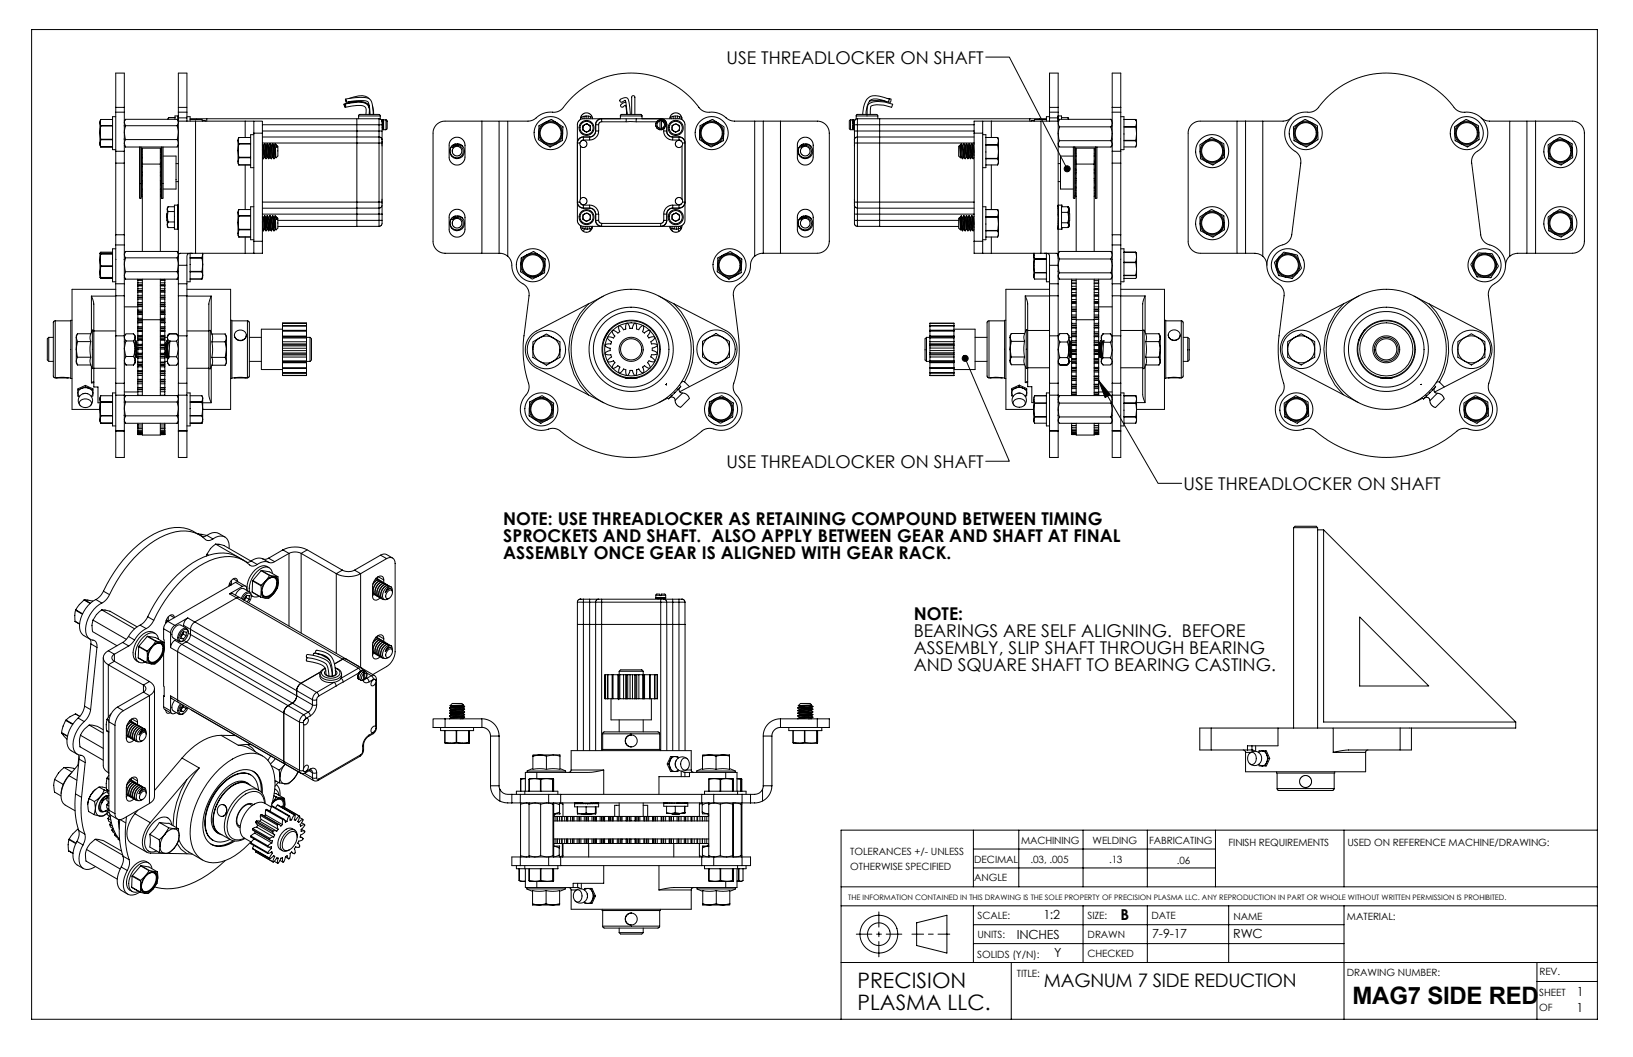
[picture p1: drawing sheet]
<svg xmlns="http://www.w3.org/2000/svg" width="432mm" height="279mm" viewBox="0 0 432 279" stroke-linecap="round" stroke-linejoin="round" font-family="sans-serif">
<defs><g id="words">
<text font-size="6.3" x="357.6" y="265.3">MAG7 SIDE RED</text>
<g font-size="5.6">
<text x="226.7" y="261.2">PRECISION</text>
<text x="226.7" y="266.8">PLASMA LLC.</text>
</g>
<text font-size="4.9" x="276" y="261">MAGNUM 7 SIDE REDUCTION</text>
<g font-size="4.7">
<text x="192.1" y="16.8">USE THREADLOCKER ON SHAFT</text>
<text x="192.1" y="123.7">USE THREADLOCKER ON SHAFT</text>
<text x="313" y="129.5">USE THREADLOCKER ON SHAFT</text>
<text x="133.1" y="138.8">NOTE: USE THREADLOCKER AS RETAINING COMPOUND BETWEEN TIMING</text>
<text x="133.1" y="143.3">SPROCKETS AND SHAFT. ALSO APPLY BETWEEN GEAR AND SHAFT AT FINAL</text>
<text x="133.1" y="147.9">ASSEMBLY ONCE GEAR IS ALIGNED WITH GEAR RACK.</text>
<text x="241.6" y="163.8">NOTE:</text>
<text x="241.6" y="168.3">BEARINGS ARE SELF ALIGNING. BEFORE</text>
<text x="241.6" y="172.9">ASSEMBLY, SLIP SHAFT THROUGH BEARING</text>
<text x="241.6" y="177.4">AND SQUARE SHAFT TO BEARING CASTING.</text>
</g>
<text font-size="4" x="296.3" y="243.3">B</text>
<g font-size="3.3">
<text x="275.9" y="243">1:2</text>
<text x="268.8" y="248.2">INCHES</text>
<text x="304.7" y="248">7-9-17</text>
<text x="326.1" y="248">RWC</text>
<text x="278.7" y="253.1">Y</text>
<text x="417" y="263.2">1</text>
<text x="416.9" y="267.5">1</text>
</g>
<g font-size="2.6">
<text x="224.8" y="225.9">TOLERANCES +/- UNLESS</text>
<text x="270" y="223.1">MACHINING</text>
<text x="288.9" y="223.1">WELDING</text>
<text x="303.8" y="223.1">FABRICATING</text>
<text x="324.8" y="223.7">FINISH REQUIREMENTS</text>
<text x="356.3" y="223.6">USED ON REFERENCE MACHINE/DRAWING:</text>
<text x="224.8" y="229.9">OTHERWISE SPECIFIED</text>
<text x="257.6" y="228.1">DECIMAL</text>
<text x="257.6" y="232.9">ANGLE</text>
<text x="272.5" y="228">.03, .005</text>
<text x="293.3" y="228.1">.13</text>
<text x="311.2" y="228.5">.06</text>
<text x="258.5" y="243">SCALE:</text>
<text x="287.5" y="242.8">SIZE:</text>
<text x="304.5" y="242.9">DATE</text>
<text x="326.2" y="243.2">NAME</text>
<text x="356.2" y="243.1">MATERIAL:</text>
<text x="258.5" y="248">UNITS:</text>
<text x="287.6" y="248">DRAWN</text>
<text x="258.4" y="253.2">SOLIDS (Y/N):</text>
<text x="287.5" y="253">CHECKED</text>
<text x="356.2" y="257.9">DRAWING NUMBER:</text>
<text x="407.1" y="257.8">REV.</text>
<text x="268.9" y="258.2">TITLE:</text>
<text x="407" y="263.2">SHEET</text>
<text x="407" y="267.2">OF</text>
</g>
<text font-size="2" x="224.3" y="237.9">THE INFORMATION CONTAINED IN THIS DRAWING IS THE SOLE PROPERTY OF PRECISION PLASMA LLC. ANY REPRODUCTION IN PART OR WHOLE WITHOUT WRITTEN PERMISSION IS PROHIBITED.</text>
</g></defs>
<g fill="none" stroke="#000" stroke-width=".26">
<path d="M8.4 7.8h414v261.6h-414zM260.6 15.1h6.3l15.3 29.5M26.6 38.8h.1M26.6 33.3a7.9 7.9 0 0 0 0 3.6M26.6 36.9l-.2 1 .2 .9M26.6 31.6a1.93 1.93 0 0 0 0 1.7M26.6 31.6h3.2M26.6 31.6l-.2 .4v6.4l.2 .4h3.2M26.6 33.2h3.2M26.6 38.8h3.2M26.6 36.9h3.2M26.6 36.8h3.2"/>
<path d="M26.6 33.3h3.2M30.6 29.7h2.3M30.6 30.8h-.8v8.8h.8M30.6 28.4h2.3M30.6 40h2.3M32.8 36.7l.1 .2M32.8 33.2l.1 .1M32.9 38.4l.3 .5M33.1 31.6l-.2 .4M33.2 36.9a1.68 1.68 0 0 0 0 2M33.2 33.2a5.4 5.4 0 0 0 0 3.7h13.6M33.2 33.2h13.6"/>
<path d="M36.9 38.9v13.5l.4 .1 .1-.5M37.4 39.3h.2M37.4 39.3l-.1-.4v13.6M37.4 39.3v12.7M37.4 39.6h.2M42.4 39.3h.2M42.4 39.6h.2M42.6 39.3v12.7M42.7 38.9l-.1 .4M42.8 38.9v13.6M43.1 38.9h.1M43.1 38.9v13.5l-.3 .1"/>
<path d="M44.6 31.1h1.7M44.6 31.1l-.2 .4M46.8 36.9a1.68 1.68 0 0 1 0 2h-13.6M46.8 33.2a5.4 5.4 0 0 1 0 3.7M46.8 31.5h-13.6l-.3 .9 .3 .8M46.9 31.6l.3 .8-.4 .8M46.9 38.8l-.1 .1M46.9 31.6l.3 .4h17.6M47.2 28.4h2.2v1.3M47.2 30.8l-.9-.2v.9M47.2 30.8l-.1 1.2M47.2 29.7h2.2"/>
<path d="M47.2 31.5h.1M47.2 30.8h.1M47.2 31h.1M47.2 31.3h.1M47.2 38.4l-.3 .4M47.2 31.1l2.2 .1v.8M49.4 28.4v-9.1h-2.2v48.4M49.4 30.8h.9v1.2M49.4 29.7v1.5M50.3 31.4h1.7v.2M50.3 31.6h3.1M51.7 32v35"/>
<path d="M52 31.4h2.7M53.4 31.6l.2 .4M53.5 31.9l.9 .1M54.2 31.9v.1M54.7 31.4h39.7v4.8h6l.5 .3 .1 .5M54.7 31.4v.6M63.2 38.1a7.9 7.9 0 0 0 0 3.6M63.2 36.3a1.93 1.93 0 0 0 0 1.8M63.2 38h3.1M63.2 36.3h3.1M63.2 36.3l-.3 .5v6.3l.3 .5h3.1M63.2 38.1h3.1"/>
<path d="M64.8 32h2.3v3.2M64.8 32v4.3M67.1 32h2.3v3.2M67.1 35.6h-.8v8.7h.8M67.1 35.2h2.3M67.1 35.2v31.8M69.4 38.1l.2 .4 .3 3M69.4 35.2v31.8h-21.7l-.5 .2v.5M69.4 39.5l.2 2.5-.2-.4M69.4 38.3l.3 3.6M69.4 36.2h25v23.7h-20.9M69.4 37.8h31.6"/>
<path d="M69.4 34.6h31.6M69.4 33h31.6M69.6 38.4h.1M69.9 38h.1M70.3 38.4h.1M70.4 38.5l.2-.5 .4 4-.4-.6-.3-2.9-.3-.5 .4 4 .3-.5M70.4 38.5l.3 3M70.6 38h.1M71 38.4h.1M71.4 38h.1M71.7 38.4h.1M72.1 38h.1"/>
<path d="M72.2 38l.3 .5 .2 3-.2 .5zM72.4 38.4h.1M72.5 38.5l.3 3M72.7 38l-.2 .5M72.7 38l.3 3.7M72.8 38l.4 1-.2-.7M73.1 38.4l.4 .3v2.5l-.5 .5M73.2 38.5v.5M91.2 28.4l-.3-.8a7.5 7.5 0 0 1 6.2-.3l.4 .6 .1 .7M91.2 27.5a8.8 8.8 0 0 1 5.6-.1l.5 .5a2.75 2.75 0 0 1 .3 2.3M91.2 27.5l.2 .8zM91.4 28.3a9.6 9.6 0 0 1 4.8-.2l.5 .4 .1 .4v1.3"/>
<path d="M91.4 26.2l2.7-.4h2.8a1.86 1.86 0 0 1 1.6 1.9l.2 2.5M91.4 26.2l.2 .8zM91.6 27l2.6-.4 2.8 .2 .4 .2 .3 1 .2 2.2M92.4 26a5.9 5.9 0 0 1 4.8-.3l.4 .4M92.5 26.9l-.4 .1M94.4 31.4h5.8M94.8 30.6l.3-.4h5.1l.3 .4M94.8 30.6h5.7M94.8 30.6v.8M98.5 27.9l.3 2.3M100.2 31.4v26.9h.8M100.2 31.4l.5 .2 .3 .6"/>
<path d="M100.5 30.6v.8M100.9 31.7l.1 .5M101 37.8v15.6h-31.6M101 37.4v.4M101 33.7h.4M101 32.1v6.5M101.2 33.2h.2v.3M101.2 32.5h.2v.3M101.2 32.8h.2v.4M101.2 34h.2M101.2 31.7h.2M101.2 34.2h.2"/>
<path d="M101.2 33.8h.3M101.2 33.5h.2M101.2 32.2h.2M101.4 31.7l-.2 .2h.2v.3M101.4 31.7h-.2v2.6h.9M101.4 31.7h.7M101.4 32.2l-.4 .1M101.4 32.2v.3M101.4 33.4v.9M102.1 31.7l.3 .3v2l-.3 .3M102.1 31.7v2.6M119.4 36.9l.9-.6h1.1l.9 .6 .6 .8v4.4l-.6 .9-.8 .5-.6 .1-.9-.1-.6-.5-.5-.8-.1-4.1z"/>
<path d="M119.6 39.9l.3 .9 .9 .4 .9-.3 .4-.9-.3-.9-.9-.4-.9 .3-.4 .9M120.4 38.1a1.97 1.97 0 0 0-1.3 2.7 1.97 1.97 0 0 0 2.9 .8 1.97 1.97 0 0 0 .2-3.1 1.76 1.76 0 0 0-2.5 .4l.6-.4a1.69 1.69 0 0 1 2.3 1.8 1.69 1.69 0 0 1-2.6 1.2 1.89 1.89 0 0 1-.8-2.4 1.89 1.89 0 0 1 2.4-1l.7 .6M127.4 32h-10.2l-1.5 .7-.9 1.2-.3 .9v29.3l.4 1.1 .5 .8 .8 .6 1 .3 15 .1a3.2 3.2 0 0 1 2.1 .7M127.4 32h4.6v35M127.4 32v35M132 32h2.3v35.7M143.9 37.9l1.4 .5 1.8-.4M143.9 37.9l1.6 .9 1.6-.8M144.1 32.4l-1.2 1-.5 1.4 .3 1.6 .5 .9 .7 .6M144.1 32.4l.8-.3 1-.1 1.4 .5M144.1 32.4l1.7-.8 1.5 .9M144.1 32.4l-1.6 .9-.2 3.5 1.6 1.1"/>
<path d="M147.3 32.5l1 1.1 .4 .8 .1 .9M147.3 32.5l1.5 1v1.8M148.5 35.3l-.2 1.1-.7 1-1 .6-1.1 .1-1.1-.2-1-.8-.6-.9-.2-1.1 .3-1.1 .7-1 1-.6 1.1-.2 1.1 .3 1 .7 .6 1 .1 1.1M148.8 35.3l-.5 1.6-1.3 1.1M148.8 35.3l-.1 1.8-1.6 .9M153.4 37.8l.1 .8M153.5 38.6l-.1 14.8M153.6 37.4l-.2 .4M153.6 37.4l.5-.3 .6 .1 .4 .5 .1 .5-.3 .5-.5 .3-.5-.1-.4-.3M153.8 31l-.3 .1M153.8 31l.2 .4M154.2 33.2l1-.5 .9 .6v1.2l-1 .5-1-.6z"/>
<path d="M154.3 37l-.7 .4M154.3 36.2l-.8 .2-.7 .6-.1 .8h.7M154.3 36.2l-1 .3-.6 1v15.9M154.3 36.2v.8M154.3 37h1.6M154.3 30.8l-.5 .2M154.3 30.8l.2 .6M154.6 32.9l.7-.1 .6 .4 .2 .6-.1 .6-.4 .3-.7 .1-.6-.4-.2-.6M154.7 33l-.4 .2-.2 .6M155 30.7l-.7 .1M155.6 30.7l-.1 .7M156.2 30.8l-1.2-.1v.7"/>
<path d="M156.2 30.8l.4 .3M156.2 30.8l-.2 .6M156.7 31.4l-.2-.6-.4-.6-1.3-.4-1 .6-.3 1.2M156.7 31.3l-.1 .1M157.5 33v1.6h.8v-1.6M157.5 34.6l-.5 1.2-1.1 .4v.8l1-.2 .7-.5 .5-.7 .2-1M157.5 34.6l-.3 .9-.6 .6-2.3 .1M157.5 33v1.6M158.9 31.4h-4.9l-.9 .4-.4 .9v4.9M159.1 31.4h6.5v.8h-6.5zM159.1 31.4l-1.2 .4-.4 1.2h.8l.3-.6 .5-.2M159.1 31.4l-1.2 .4-.4 1.2"/>
<path d="M164 30.6l.3-.4h5.2l.3 .4M164 30.6h5.8M164 30.6v.8h-4.9M164.3 27.6a.42 .42 0 0 0-.1 .6 .42 .42 0 0 0 .6 .1l.6-.4 .4 2.3-.2-2.6-.4-1a.86 .86 0 0 1-1.3 .2v-.2a1.62 1.62 0 0 1 2.1-.6 9.6 9.6 0 0 1 .7 4.2M165.5 27l-1.3 .6M165.6 32.2h2.6M165.6 31.4h9.1M167 30.2v-4.5a.42 .42 0 0 1 .4-.4 .42 .42 0 0 1 .5 .4v4.5M168.2 32.2h5.5M168.2 31.4v.8M169.8 30.6v.8M173.4 33.2l.1 .2"/>
<path d="M173.4 33.2h.1M173.4 32.8h.1M173.5 32.5l-.1 .3M173.7 33.8l.2 .2M173.9 32l-.2 .2M174.5 31.7l-.9 .5-.2 .9 .4 .8 .9 .4 .8-.3 .5-.8-.2-1-.9-.5M174.5 32l-.4 .2-.4 .6 .2 .7 .6 .4M174.5 31.7v2.6l-.3-.1M174.5 31.7l-.3 .1M174.5 31.7h.4M174.7 31.4l1.1 .4 .5 1.2M174.7 31.4l.6 .1 .6 .3 .4 1.2"/>
<path d="M174.7 31.4v.3M174.9 31.7l.3 .1M174.9 32l.6 .3 .2 .6-.2 .7-.6 .4M174.9 31.7v2.6l.3-.1M174.9 31.4h4.6M175.5 34.6l.2 1 .6 .8 .8 .5 .8 .1v-.8l-1.2-.4-.4-1.2M175.5 34.6h.8M175.5 31.9l.2 .3M175.5 31.9v.1M175.5 34v.6M175.7 33.8l-.2 .2M175.9 32.5l.1 .3"/>
<path d="M176 33.2l-.1 .2M176 33h.3M176.3 34.6l.2 .9 .7 .6 2.3 .1M176.3 33v1.6M177.1 31.4l.1-.6 .5-.6 1-.4 .7 .2 .6 .4 .3 1.2M177.3 31l-.1 .1M177.7 33.2l1.1-.5 .9 .6v1.2l-1.1 .5-.9-.6zM177.9 37h1.6M177.9 30.8l-.6 .2 .2 .4M177.9 30.8l.2 .6M178.5 30.7l-.6 .1M179.2 30.7h-.7l.1 .7"/>
<path d="M179.5 36.2l1.2 .5 .4 1.1h-.6l-.5-.6-.5-.2M179.5 36.2l1.1 .4 .5 .9v15.9M179.5 31.4l1 .3 .6 .8v5.1M179.5 36.2v.8M179.7 33.9l-.4 .7-.7 .2-.7-.3-.2-.7 .4-.8 .7-.2 .7 .4 .2 .7M179.7 30.8l.6 .3M179.7 30.8l-.5-.1-.2 .7M179.7 30.8l-.1 .6M180.2 37.4l-.5-.3h-.5l-.5 .4-.1 .6 .2 .5 .5 .4 .6-.1 .4-.3M180.3 31.2l-.2 .3M180.5 37.8l-.2 14.8M184.8 28.4l.7 .7 .9 .4 2.5 .2 1.4 .3 2.4 1.7 1.1 .3h22.7l1.1 .4 .8 .5 .6 1 .3 1.3v28.6l-.4 1.4-.5 .8-.8 .6-1.5 .4h-14.8l-1.7 .7v-35.7"/>
<path d="M184.8 28.4l-1.5-1.9-2.2-2-2.4-1.8-2.4-1.3-2.5-1-2.4-.6-2.2-.4-3.2-.1-2.5 .3-2.4 .5-2.3 .7-2.2 1-2.1 1.3-2.2 1.7-1.8 1.7-1.9 2.3-1 .7-.9 .2h-1.8l-1.3 .3-2.3 1.5-1 .4-6 .1M185 35l.1 1 .3 .8 1.1 1.1M185 35.1v1.8l1.5 1M186.5 37.9l1.4 .5 1.8-.4M186.5 37.9l1.6 .9 1.6-.8M186.8 32.4l1.6-.4 1.5 .5M186.8 32.4l1.6-.8 1.5 .9M186.8 32.4l-1.3 1.1-.5 1.6M186.8 32.4l-1.7 .9-.1 1.8M189.9 32.5l1 1.1 .4 .8v.9M189.9 32.5l1.5 1v1.8M191.1 35.3l-.2 1.1-.8 1-.9 .6-1.2 .1-1-.2-1-.8-.6-.9-.2-1.1 .3-1.1 .7-1 1-.6 1.1-.2 1.1 .3 1 .7 .6 1 .1 1.1"/>
<path d="M191.4 35.3l-.5 1.6-1.3 1.1M191.4 35.3l-.1 1.9-1.6 .8M201.8 32v35M206.4 32v35M211.4 36.9l1-.6h1l1 .6 .5 .8 .1 4.4-.6 .9-.8 .5-.7 .1-.9-.1-.6-.5-.5-.8-.1-4.1zM211.7 39.9l.2 .9 1 .4 .8-.3 .5-.9-.3-.9-.9-.4-.9 .3-.4 .9M212.5 38.1a1.97 1.97 0 0 0-1.3 2.7 1.97 1.97 0 0 0 2.9 .8 1.97 1.97 0 0 0 .2-3.1 1.76 1.76 0 0 0-2.5 .4l.6-.4a1.69 1.69 0 0 1 2.2 1.8 1.69 1.69 0 0 1-2.6 1.2 1.89 1.89 0 0 1-.7-2.4 1.89 1.89 0 0 1 2.4-1l.7 .6M224.7 31.8l.2-.1v2.6l-.3-.3zM224.9 34.3h.6M224.9 31.7h.8v2.6l-.2-.1M225 31.7h.1M225.5 32.5v.3h.2"/>
<path d="M225.5 33.2v.3h.2M225.5 31.9v.3h.2M225.5 33.8v.2h.2l-.2 .2M225.5 32.2l.4 .1M225.5 32.5h.2M225.5 33.2h.2M225.5 31.7v.2M225.5 32.2v.3M225.5 32.8v.4M225.5 33.4v.4M225.5 31.9h.2M225.5 31.7h.2"/>
<path d="M225.5 34.2h.2M225.6 33.8h.1M225.9 32.2l.3-.6 .5-.2v28.4M225.9 32.2v5.6h31.7M225.9 37.8v.8M225.9 38.6v14.8h31.7M225.9 33.7h-.4M225.9 34.6h31.7M225.9 33h31.7M225.9 37.4v1.2M226.1 31.7l-.2 .4M226.4 30.6l.3-.4h5l.4 .4"/>
<path d="M226.4 30.6h5.7M226.4 30.6v.8h50.3M228.1 30.2v-.3a4.7 4.7 0 0 1 2.2-4.5 5.5 5.5 0 0 1 3.4 .3l1.5 .5-.4 .8a6.1 6.1 0 0 0-4.4-.7 4.1 4.1 0 0 0-1.4 3.9M229.3 30.2v-1.3a1.77 1.77 0 0 1 2.1-2l2.5 .1 2.2 .6-.3 .7a7.1 7.1 0 0 0-5.4-.3l-.2 .2-.1 2M229.9 26.8l1.9-.2 2.6 .2M232.1 30.6v.8M232.6 31.4v23.6h25M234.6 26l1 .2-.2 .8-.5-.1M253.7 38.4l.4 3.1M253.7 38.4l.3 3.3M253.7 38.4l-.2 .3v2.5l.5 .5M253.9 38.5l.3 2.9"/>
<path d="M253.9 38.3l-.1 .1M254.2 38.7l.2 3.2-.3-.4M254.2 38.7l-.2-.5 .2-.2 .4 4M254.2 38.7v-.7l.3 .6 .3 2.9M254.5 38.4l.3-.4 .4 3.9M254.6 38.5l.3 3M254.8 38h.1M255.2 38.4l.3-.4 .4 3.9-.3-.4M255.2 38.5l.4 2.9M255.5 38h.1M255.9 38.4l.3-.4 .4 3.9-.4-.4M256 38.5l.3 2.9"/>
<path d="M256.2 38h.1M256.3 38l.4 3.9M256.3 38l.3 .6 .3 2.9M256.6 38.4l.3-.4 .4 3.9M256.7 38.5l.3 3M256.9 38h.1M257.4 38.5l.2 1.8M257.6 38.1l-.3 .3M257.6 36.2h-31.1l-.4 .3-.2 .5M257.6 35.2h2.2M259.8 35.2v-3.2h-2.2v35h21.7l.3 .1 .2 .6M259.8 35.6h.9v8.7h-.9"/>
<path d="M259.8 35.2v31.8M259.8 32h15.5M260.7 36.3h3.1M260.7 38.2h3.1M260.7 38.4h3.1M262.1 32v4.3M263.8 38.2v.2a7.4 7.4 0 0 1 0 3.5M263.8 36.3l.2 1-.2 .9M263.8 36.3h.1M263.8 36.3l.2 .5v6.3l-.2 .5M272.3 31.4v.6M272.8 31.9v.1"/>
<path d="M273.5 31.9l-.9 .1M273.6 31.6h3.1h-3.1M273.6 31.6l-.2 .4M273.6 31.6l-.1 .4M274.9 31.4v.2M275.3 32h4.5v35.7M275.3 32v35M277.5 29.7h2.3M277.5 32v-12.7h2.3v12.7M277.5 30.8h-.8v1.2M277.5 28.4h2.3M279.8 30.7v.1"/>
<path d="M279.8 30.7v1.3M279.8 30.7l.9-.1v.9M279.8 31.5h.1M279.8 30.8h.1M279.8 31h.1M279.8 31.3h.1M279.8 31.1l-2.3 .1M280.1 33.5a5.4 5.4 0 0 0 0 3.7M280.1 37.2l-.3 .8 .3 .8-.3-.4M280.1 31.5l-.3 .5M280.1 33.5h13.7M280.1 37.2h13.7"/>
<path d="M282.4 31.1h-1.7M282.5 31.5l-.1-.4 .2 .4M283.8 38.9v13.5l.4 .1 .1-.5M283.8 38.9h.1M284.3 39.3l-.1-.4v13.6M284.3 39.3v12.7M284.3 39.9h.3M284.3 39.5h.3M284.3 39.3h.3M289.3 39.9h.2M289.3 39.5h.2M289.3 39.3h.2"/>
<path d="M289.5 39.3v12.7M289.7 38.9l-.2 .4M289.7 38.9v13.6M290 38.9v13.5l-.3 .1M293.8 31.5h-13.7a1.72 1.72 0 0 0 0 2M293.8 31.5a1.72 1.72 0 0 1 0 2M293.8 33.5a5.4 5.4 0 0 1 0 3.7M293.8 37.2l.3 .8-.3 .9h-13.7M293.8 31.5l.3 .5M294.1 29.7h2.3M294.1 38.4l-.3 .4M294.1 28.4h2.3"/>
<path d="M294.1 40h2.3M294.1 33.2v.1M294.2 36.7l-.1 .2M296.3 36.7h.1M296.4 30.8h.8v8.8h-.8M297.2 31.6h3.1M297.2 33.5h3.1M297.2 33.6h3.1M297.2 37.1h3.1M297.2 37.2h3.1M297.2 38.8h3.1M300.3 33.5v.1a7.4 7.4 0 0 1 0 3.5"/>
<path d="M300.3 31.6l.2 .9-.2 1M300.3 37.1l.2 .9-.2 .8M300.3 31.6h.1M300.3 31.6l.2 .4v6.4l-.2 .4M318.8 37.3l-1.1 1.1-.3 1.7M318.8 37.3l-1.5 1 .1 1.8M322 37.1l-.9-.3h-.9l-1.4 .5M322 37.1l1.2 1.2 .5 1.5M322 37.1l1.6 1 .1 1.7M322 37.1l-1.7-.8-1.5 1M323.3 39.8l-.3 1.3-.5 .8-.8 .6-1.1 .2-1.3-.2-.8-.6-.5-.7-.3-1.2 .3-1.2 .6-.8 .7-.6 1.1-.2 1.3 .2 .8 .6 .5 .7 .3 1.1M323.5 39.8l-.2 1.2-.6 1-1 .7-1.1 .2-1.1-.2-1-.6-.7-1-.2-1.1 .2-1.1 .5-.9 1.1-.8 1-.2 1.2 .2 .9 .6 .7 1 .3 1"/>
<path d="M323.7 39.8l-.4 1.7-1.1 1.1M323.7 39.8v1.9l-1.5 .9M327.1 32v35h2.3M329.4 32v35M333.9 32v35.7M340.9 35.4l.4 1.7 1 1.3 1.5 .9 1.7 .3 1.6-.5 1.4-.9 .9-1.5 .2-1.7-.4-1.7-1-1.3-1.5-.9-1.6-.3-1.7 .4-1.3 1-1 1.5-.2 1.7M341.4 31.2l1-.8 1.2-.5 1.3-.3 1.6 .1 1.1-.4 .9-.7 1.7-2.1 2.4-2.3 2.7-1.8 2.2-1.1 2.8-1.1 2.6-.6 2.7-.3h2.2l2.7 .4 2.4 .5 4.3 1.8 2.1 1.3 1.9 1.5 4 4.3 1 .5 2.7 .1 1.6 .6 1.6 1.3 1 1.7 .3 2-.4 2-1.1 1.7-2.2 1.9-.4 .8-.2 1.1 2.6 20 .6 .9 .6 .6 2.5 1 1.2 1 1.1 1.7 .4 1.6-.2 1.9-.6 1.4-1 1.3-2.1 1.7-.5 1-.2 .8 1.6 13.9-.3 5.2-1.2 4.8-.1 1 .4 1.1 1.6 2.5 .3 1.4v1.5l-.4 1.3-.6 1.1-.7 .8-1.2 .9-2.3 .6-1.2-.1-1.9-.5-1.3 .2-4.4 3.1-4 2.1a28.8 28.8 0 0 1-14.4 2.1 27.9 27.9 0 0 1-11.3-3.7l-2-1.3-2.3-1.8-1.1-.6-1-.1-1.9 .5-1.3 .1-1.1-.2-1.3-.5-.9-.7-1-1-.7-1.3-.2-1.1-.1-1.4 .4-1.4 1.6-2.3 .4-1.5-1.2-5.2-.4-3.8 .1-3.9 1.5-12.1-.7-1.6-2.2-1.7-1-1.3-.6-1.4-.1-1.7 .4-1.7 .9-1.5 1.5-1.2 2.6-1.1 .8-1.1 .4-1 2.4-19.6-.2-.9-.5-.9-2.3-1.9-.7-1.1-.5-1.3-.1-1.6 .2-.9 .5-1.4zM341.4 31.2l-1 .6-1 .2h-22.4l-1.6 .7-1 1.2-.2 .9v29.3l.1 .7 1.1 1.5 1.4 .6 10.3 .1M342.1 35.3l.5 1.6 1.2 1.1M342.1 35.3l.1 1.9 1.6 .8M343.5 32.5l-1 1.2-.4 1.6M343.6 32.5l-1.5 1v1.8"/>
<path d="M346.7 32.4l-1.7-.4-1.4 .5M346.7 32.4l1.2 1.1 .5 1.5M346.7 32.4l1.7 .9v1.8M346.7 32.4l-1.7-.8-1.4 .9M347 37.9l-1.5 .5-1.7-.4M347 37.9l-1.6 .9-1.6-.8M348 35.1l-.2 1.3-.6 .8-.7 .5-1.1 .3-1.3-.3-.8-.6-.5-.7-.3-1.1 .2-1.3 .6-.8 .7-.5 1.2-.3 1.2 .3 .8 .5 .6 .8 .2 1.1M348.2 35.1l-.2 1.1-.7 1.1-.8 .5-1.1 .3-1.2-.2-1-.6-.6-.9-.3-1.1 .2-1.1 .7-1.1 .8-.6 1.2-.2 1.1 .1 1 .7 .6 .9 .3 1.1M348.4 35.1l-.3 1.5-1.1 1.2M348.4 35.1l.1 1.8-1.5 1M383.5 35.4l.4 1.7 1 1.3 1.5 .9 1.6 .3 1.7-.5 1.4-.9 .9-1.5 .2-1.7-.4-1.7-1-1.3-1.5-.9-1.6-.3-1.7 .4-1.4 1-.9 1.5-.2 1.7M384.7 35.3l.4 1.6 1.3 1.1"/>
<path d="M384.7 35.3l.1 1.8 1.6 .9M386.1 32.5l-1.1 1.2-.3 1.6M386.1 32.5l-1.5 1 .1 1.8M389.3 32.4l-.8-.3-.9-.1-1.5 .5M389.3 32.4l1.3 1.1 .4 1.6M389.3 32.4l1.6 .9 .1 1.8M389.3 32.4l-1.7-.8-1.5 .9M389.6 37.9l-1.5 .5-1.7-.4M389.6 37.9l-1.6 .9-1.6-.8M390.6 35.1l-.2 1.3-.6 .8-.7 .5-1.2 .3-1.2-.3-.8-.6-.6-.7-.2-1.1 .2-1.3 .6-.8 .7-.5 1.2-.3 1.2 .3 .8 .5 .6 .8 .2 1.1M390.8 35.1l-.2 1.1-.6 1-1 .7-1.1 .2-1.1-.1-1-.6-.7-1.1-.2-1 .2-1.2 .6-.9 1-.7 1.1-.3 1.1 .2 .9 .6 .8 1 .2 1.1M391 35.1l-.3 1.6-1.1 1.2"/>
<path d="M391 35.1l.1 1.8-1.5 1M391.6 31.2l.8 .5 1.1 .3h5.7M403.8 32h12.3l1.6 .7 .9 1 .4 1.5-.1 28.9-.3 1.1-.6 .8-.8 .6-.8 .3-15.1 .1-1.3 .2-.8 .5M403.8 32h-4.6v35.7M403.8 32v35M406 32v35M410.9 37.3l-1.1 1.1-.4 1.7M410.9 37.3l-1.5 1v1.8M414 37.1l-.8-.3h-.9l-1.4 .5M414.1 37.1l1.6 1 .1 1.7M414.1 37.1l1.2 1.2 .5 1.5M414.1 37.1l-1.7-.8-1.5 1"/>
<path d="M415.4 39.8l-.3 1.3-.6 .8-.7 .6-1.1 .2-1.3-.2-.8-.6-.5-.7-.3-1.2 .3-1.2 .5-.8 .8-.6 1.1-.2 1.3 .2 .8 .6 .5 .7 .3 1.1M415.5 39.8l-.1 1.2-.6 1-1.1 .7-1 .2-1.2-.2-.9-.6-.7-1-.3-1.1 .2-1.1 .6-.9 1-.8 1.1-.2 1.1 .2 1 .6 .7 1 .2 1M415.8 39.8l-.4 1.7-1.1 1.1M415.8 39.8v1.9l-1.5 .9M30.6 43.1v-23.8h2.3v101.6h-2.3v-6.9M32.9 43.1h-2.3v19M37.4 47.8h.2M37.4 42.9h.2M37.4 41.8h.2M37.4 48.3h.2M37.4 51.9h.2M37.4 45.6h.2"/>
<path d="M37.4 46.4h.2M37.4 44.1h.2M37.4 46.2h.2M37.4 45.7h.2M37.4 43.3h5.2M37.4 43.9h.2M37.4 43.5h.2M37.4 48.5h.2M37.4 47.9h.2M37.4 41.7h.2M37.4 41.5h.2M37.4 50h.2"/>
<path d="M37.4 50.2h.2M37.4 45.3h.2M37.4 46.5h.2M37.4 48.9h.2M37.4 49.9h.2M37.4 40.2h.2M37.4 40.9h.2M37.4 50.7h.2M37.4 51.4h.2M37.4 51.8h.2M42.4 47.8h.2M42.4 42.9h.2"/>
<path d="M42.4 41.8h.2M42.4 48.3h.2M42.4 51.9h.2M42.4 45.6h.2M42.4 46.4h.2M42.4 44.1h.2M42.4 46.2h.2M42.4 45.7h.2M42.4 43.9h.2M42.4 43.5h.2M42.4 48.5h.2M42.4 47.9h.2"/>
<path d="M42.4 41.7h.2M42.4 41.5h.2M42.4 50h.2M42.4 50.2h.2M42.4 45.3h.2M42.4 46.5h.2M42.4 48.9h.2M42.4 49.9h.2M42.4 40.2h.2M42.4 40.9h.2M42.4 50.7h.2M42.4 51.4h.2"/>
<path d="M42.4 51.8h.2M42.6 52l.2 .5M43.1 41.3h3.4v8.7h-3.4M44.2 56.4l-.1 .1v1.8l.1 .1M44.4 58.7l-.2 .7 .2 .8M44.4 55.9a4.6 4.6 0 0 0 0 2.8M44.4 54.7l-.2 .6 .2 .6M44.4 54.7h1.7M44.4 54.7l-.2 .3v4.8l.2 .4M44.4 58.7h1.7M44.4 55.9h1.7M46.5 48h.7"/>
<path d="M46.5 43.2h.7M46.9 54.2l.1 6.4zM46.9 57.5l.1 .5M47 58.2v.2M47 56.9l-.1 .2M47 56.3v.3M47 55.8l.1 .4M47 59.8h.1M47 55.1h.1M47 54.7h.1M47 54.4h.1M47 54.3h.1"/>
<path d="M47.1 56.2l.1 .1v-2.1h-1.1v6.4l1.1-.1-.1-2M47.1 56.2v2.4M47.1 58.8l.1 .5M47.2 58.5l-.2 .1M47.2 55.8v.4M47.2 59.8h.1M47.2 55.1h.1M47.2 54.7h.1M47.2 54.4h.1M47.2 54.3h.1M63.1 43.5l.1 .1M63.2 57.1a7.9 7.9 0 0 0 0 3.6"/>
<path d="M63.2 55.4a1.93 1.93 0 0 0 0 1.7M63.2 41.7l-.3 .9 .3 1M63.2 55.4h3.1M63.2 55.4l-.3 .4v6.4l.3 .5h3.1M63.2 43.6h3.1M63.2 57.1h3.1M63.2 57h3.1M63.2 41.7h3.1M63.2 41.6h3.1M64.8 43.6v11.8M67.1 54.7h-.8v8.7h.8M69.4 57.1l.2 .4"/>
<path d="M69.4 58.6l.2 2.4-.2-.3M69.4 57.4l.3 3.6M69.4 55h25M69.4 56.6h31.6M69.6 57.5l.3 3M69.6 57.5h.1M69.7 57.5l.3 3M69.9 57l.4 4-.4-.5M69.9 57l-.2 .5M69.9 41.5l-.3 .5M69.9 57h.1M70 41.5l-.3-3 .2-.5 .4 4-.4-.5"/>
<path d="M70 57.1l.4 3.9 .3-.5M70 57l.3 .5M70.3 57.5l.4 3M70.3 42h.1M70.6 57l.4 4-.4-.6-.3-2.9M70.6 57l-.2 .5M70.6 57h.1M70.7 57l.3 .5M70.7 57.1l.4 3.9M71 42h.1M71 57.5h.1M71 57.5l.4 3"/>
<path d="M71.1 57.5l.3 3M71.3 57l-.2 .5M71.4 57l.3 4-.3-.5M71.4 57l.3 .5M71.4 41.5l-.3 .4M71.4 41.5l-.2-.5a5.1 5.1 0 0 0-.5-3l.4 3.9M71.4 41.5h.1M71.4 41.5l-.3-3 .3-.5 .3 4-.3-.5M71.5 57.1l.3 3.9M71.7 57.5l.4 3M71.7 57.5h.1M71.8 57.5l.3 3"/>
<path d="M72.1 57l-.3 .5M72.1 41.5l-.1-.5a5.3 5.3 0 0 0-.6-3l.4 3.9M72.1 57l.3 4M72.1 41.5l-.4 .5M72.1 41.5l.4 .5M72.1 57h.1M72.1 41.5l-.3-3 .3-.5 .3 3.9M72.2 57.1l.3 3.9 .3-.5M72.2 57l.2 .5M72.4 57.5l.4 3M72.4 57.5l.3 3M72.7 57l-.2 .5"/>
<path d="M72.7 57l.3 3.7M72.7 41.5l.3 .2M72.8 57l.4 1-.1-.5M73 57.3l.1 .2M73.1 57.5h.1M73.2 57.5l.3 .2v2.6l-.5 .5M73.2 57.5h.1M73.2 57.5v.5M73.5 58.3h26.7v1.5h-5.8M94.4 55h5.8M101 53.4v1.1l-.3 .4-.5 .1M101 54.2v5l-.3 .5-.5 .2"/>
<path d="M101 52.6v1.2M119.4 55.9l.9-.5h1.1l.9 .5 .6 .8v4.4l-.6 1-.8 .5-.6 .1-.9-.2-.6-.4-.5-.8-.1-4.2zM119.6 58.9l.3 .9 .9 .5 .9-.3 .4-.9-.3-.9-.9-.5-.9 .3-.4 .9M120.4 57.1a1.97 1.97 0 0 0-1.3 2.8 1.97 1.97 0 0 0 2.9 .7 1.97 1.97 0 0 0 .2-3 1.72 1.72 0 0 0-2.5 .4M122.3 57.7l-.8-.6a1.83 1.83 0 0 0-2.4 1.9 1.83 1.83 0 0 0 2.6 1.5 1.63 1.63 0 0 0 .6-2.1 1.63 1.63 0 0 0-2.1-.8l-.5 .4M152.7 53.4l.1 .8 .7 .6 .8 .2v-.8M152.7 53.4l.2 .9 .7 .6 2.3 .1M152.7 53.6v4.9l.4 .9 1.2 .4h4.6M152.7 53.4h.7M153.4 53.4l.2 .4M153.5 52.6l.4-.3 .6-.1 .5 .4 .2 .5-.1 .6-.5 .4h-.6l-.4-.3M153.5 59.6l.1 .8 .3 .5 1.2 .5 1.1-.5 .5-1.1"/>
<path d="M153.6 53.8l.7 .4M153.7 59.8l-.2 .3M154.1 57.3l.5-.8 .7-.1 .4 .2 .3 .4 .1 .5-.5 .8M154.1 57.4l.2 .5 .3 .4h1M154.2 56.8l1-.5 .9 .6v1.1l-1 .5-1-.6zM154.2 59.8l-.1 .6M154.3 55l2.2 .1 .7 .6 .3 .9M154.3 54.2h1.6M154.8 59.8l-.1 .7-.6-.1M155.2 59.8l.1 .8M155.7 59.8l.2 .7M155.9 54.2l.8 .1 .9 .6 .4 .6 .3 1.1"/>
<path d="M155.9 55l1.1 .5 .5 1.1M155.9 54.2v.8M156.3 59.8l.2 .5M157.5 56.6h.8v1.7h-.8zM157.5 58.3l.4 1.1 1.2 .4M157.5 56.6l.1 2.3 .6 .7 .9 .2M158.3 58.3l.3 .5 .5 .2M159.1 59.1h15.6v.7h-15.6M159.1 59.1v.7M175.5 58.3l-.2 .4-.6 .4M175.5 58.3h.8M175.5 56.6v1.7"/>
<path d="M176.3 58.3l-.5 1.1-1.1 .4M176.3 58.3l-.4 1-.9 .5-15.9 .1M177.2 59.8l-.1 .2M177.7 57.3l.5-.8 .6-.1 .5 .2 .4 .8-.6 .9M177.7 57.4l.4 .8 .5 .2 .5-.1M177.7 56.8l1.1-.5 .9 .6v1.1l-1.1 .5-.9-.6zM177.8 59.8l-.2 .6-.4-.2M177.9 54.2l-.8 .1-.8 .5-.6 .7-.2 1.1h.8l.4-1.1 1.2-.5M177.9 54.2h1.6M177.9 55h1.6M177.9 54.2v.8M178.3 59.8l-.1 .7-.6-.1"/>
<path d="M178.8 59.8l.1 .8M179.3 59.8l.2 .7M179.8 59.8l.2 .5-.5 .2M180.3 59.6l-.1 .8-.4 .5-1.1 .5-1.1-.5-.5-1.1M180.3 52.6l.2 .8M180.3 52.6l-.4-.3-.6-.1-.5 .3-.2 .5 .1 .7 .5 .4h.6l.4-.3M180.5 53.4l-.5 .7-.5 .1v.8l1.2-.5 .4-1.1M180.5 53.4h.6M181.1 53.6v4.7l-.4 1.1-1.2 .4h-4.6M181.1 53.4l-.3 1-.7 .5-2.5 .1-.8 .4-.5 .9v2M211.4 55.9l1-.5h1l1 .5 .5 .8 .1 4.4-.6 1-.8 .5-.7 .1-.9-.2-.6-.4-.5-.8-.1-4.2zM211.7 58.9l.2 .9 1 .5 .8-.3 .5-.9-.3-.9-.9-.5-.9 .3-.4 .9"/>
<path d="M212.5 57.1a1.97 1.97 0 0 0-1.3 2.8 1.97 1.97 0 0 0 2.9 .7 1.97 1.97 0 0 0 .2-3 1.72 1.72 0 0 0-2.5 .4M214.4 57.7l-.8-.6a1.83 1.83 0 0 0-2.5 1.9 1.83 1.83 0 0 0 2.7 1.5 1.63 1.63 0 0 0 .6-2.1 1.63 1.63 0 0 0-2.1-.8l-.5 .4M225.9 54.2l.2 .5 .4 .3h6.1M225.9 54.2v2.4h31.7M225.9 56.6v2.6l.3 .4 .5 .2M225.9 58.3h27.6M225.9 52.6v1.6M226.7 59.8h5.9M232.6 55v4.9h20.9M253.7 57.5l.4 3M253.7 57.5l.3 3.2M253.7 57.5l-.2 .2v2.6l.5 .5"/>
<path d="M253.9 57.3l.3 3.2M254.1 41.5l-.1 .2M254.2 57.7l.2 3.3-.3-.5M254.2 57.7l-.2-.4 .2-.3 .4 4M254.5 57.5l.3 3M254.5 42h.1M254.5 57.5l-.3-.5v.7M254.5 57.5h.1M254.6 57.5l.3 3M254.8 41.5l.4 .5M254.8 57l-.2 .5M254.8 57l.4 4"/>
<path d="M254.8 57h.1M254.8 41.5l-.2 .5M254.9 57l.3 .5M254.9 57l.3 4M255.2 57.5h.1M255.2 57.5l.3 3M255.2 57.5l.4 3M255.5 57l-.3 .5M255.5 41.5l-.1-.4a5.6 5.6 0 0 0-.5-3.1l.3 3.9M255.5 41.5l-.2 .5M255.5 57l.4 4-.3-.5M255.5 41.5h.1"/>
<path d="M255.5 57h.1M255.6 57l.3 .5M255.6 57l.4 4M255.9 57.5l.3 3M255.9 57.5h.1M256 57.5l.3 3M256 41.9l-.1 .1M256.2 41.5l-.1-.4a5.6 5.6 0 0 0-.5-3.1l.4 3.9M256.2 57l-.3 .5M256.2 57l.4 4-.4-.5M256.2 57l.5 4M256.2 41.5l-.2 .4"/>
<path d="M256.3 57l.3 .5M256.6 57.5l.3 3M256.6 57.5h.1M256.7 57.5l.3 3M256.7 41.9l-.1 .1M256.9 41.5l.5 .5M256.9 57l-.2 .5M256.9 57l.4 4M256.9 57h.1M256.9 41.5l-.2 .4M257 57l.3 .5M257 57l.4 4"/>
<path d="M257.3 57.5h.1M257.3 57.5l.3 2.8M257.4 57.5l.2 1.9M257.6 41.2v-.1a5.6 5.6 0 0 0-.6-3.1l.4 3.9M257.6 57.1l-.2 .4M257.6 41.6l-.2 .4M259.8 54.7h.9v8.7h-.9M260.7 42h3.1M260.7 41.9h3.1M260.7 43.6h3.1M260.7 55.4h3.1M260.7 57.3h3.1"/>
<path d="M260.7 57.4h3.1M262.1 43.6v11.8M263.8 41.9l.2 .9-.2 .8M263.8 57.3v.1a7.4 7.4 0 0 1 0 3.5M263.8 55.4l.2 .9-.2 1M263.8 55.4h.1M263.8 55.4l.2 .4v6.4l-.2 .5M279.8 54.2v6.4M279.8 54.2l.1 3.1M279.8 59.8h.1M279.8 55.1h.1M279.8 48h.6"/>
<path d="M279.8 43.2h.6M279.8 59.1v1.5M279.8 58.6v.4M279.8 54.2h1v.5M279.8 58.2v.3M279.9 57.7l-.1 .2M280.7 54.7h1.7M280.7 54.2v6.4M280.7 56.1h1.7M280.7 58.9h1.7M282.4 54.7l.2 .7-.2 .7M282.4 56.1a4.6 4.6 0 0 1 0 2.8"/>
<path d="M282.4 58.9l.2 .6-.2 .7M282.4 54.7l.2 .3v4.8l-.2 .4M282.4 54.7h.1M282.5 54.7l.2 .7zM282.6 55.9l.1-.5v1M282.6 59.1l.1 .4-.2 .6M282.6 56.2l.3 .3v1.8l-.3 .3M282.7 58.4v1.4l-.2 .4M283.8 41.3h-3.4v8.7h3.4M284.3 45.7h.3M284.3 44.9h.3M284.3 47.2h.3"/>
<path d="M284.3 43.4h.3M284.3 45.1h.3M284.3 45.5h.3M284.3 47.9h.3M284.3 47.3h.3M284.3 47.7h.3M284.3 42.7h.3M284.3 43.3h.3M284.3 42.9h.3M284.3 49.6h.3M284.3 49.8h.3M284.3 41.2h.3"/>
<path d="M284.3 41h.3M284.3 45.9h.3M284.3 44.7h.3M284.3 43.5h.3M284.3 49.4h.3M284.3 48.3h.3M284.3 42.4h.3M284.3 41.4h.3M284.3 51.1h.3M284.3 50.3h.3M284.3 40.5h.3M284.3 51.6h.3"/>
<path d="M284.3 51.9h.3M284.6 43.4v-4.2h4.7v27.3M289.3 43.4h-4.7v23.1M289.3 45.7h.2M289.3 44.9h.2M289.3 47.2h.2M289.3 43.4h.2M289.3 45.1h.2M289.3 45.5h.2M289.3 47.9h.2M289.3 47.3h.2M289.3 47.7h.2"/>
<path d="M289.3 42.7h.2M289.3 43.3h.2M289.3 42.9h.2M289.3 49.6h.2M289.3 49.8h.2M289.3 41.2h.2M289.3 41h.2M289.3 45.9h.2M289.3 44.7h.2M289.3 43.5h.2M289.3 49.4h.2M289.3 48.3h.2"/>
<path d="M289.3 42.4h.2M289.3 41.4h.2M289.3 51.1h.2M289.3 50.3h.2M289.3 40.5h.2M289.3 51.6h.2M289.3 51.9h.2M289.5 52l.2 .5M294.1 43.1h2.3M316.2 40.2l.4 1.6 .9 1.4 1.5 .9 1.7 .2 1.7-.4 1.3-1 .9-1.5 .3-1.6-.4-1.7-1-1.4-1.5-.9-1.6-.2-1.8 .4-1.3 1-.9 1.5-.2 1.7M317.3 40.1l.5 1.6 1.3 1.1M317.3 59.2l.5 1.5 1.3 1.1"/>
<path d="M317.4 40.1v1.8l1.7 .9M317.4 59.2v1.7l1.7 .9M318.8 56.3l-1.1 1.2-.3 1.7M318.8 56.3l-1.5 1 .1 1.9M322 56.2l-.9-.3-.9-.1-1.4 .5M322 56.2l1.2 1.2 .5 1.5M322 56.2l1.6 .9 .1 1.8M322 56.2l-1.7-.8-1.5 .9M322.2 42.6l-1.4 .5-1.7-.3M322.2 42.6l-1.5 1-1.6-.8M323.3 58.9l-.1 .8-.5 1-1 .8-1 .3-1.4-.3-.8-.5-.5-.8-.3-1.1 .3-1.3 .6-.8 .7-.5 1.1-.3 1.3 .3 .8 .5 .5 .8 .3 1.1M323.5 58.9l-.2 1.1-.6 1-1 .7-1.1 .3-1.1-.2-1-.6-.7-1-.2-1.1 .2-1.1 .5-1 1.1-.7 1-.3 1.2 .2 .9 .6 .7 1 .3 1.1"/>
<path d="M323.7 58.9l-.4 1.6-1.1 1.2M323.7 58.9v1.8l-1.5 1M408.2 40.2l.4 1.6 1 1.4 1.5 .9 1.7 .2 1.7-.4 1.3-1 .9-1.5 .3-1.6-.5-1.7-.9-1.4-1.5-.9-1.7-.2-1.7 .4-1.3 1-.9 1.5-.3 1.7M409.4 59.2l.5 1.5 1.2 1.1M409.4 40.1l.5 1.6 1.2 1.1M409.4 59.2l.1 1.7 1.6 .9M409.4 40.1l.1 1.8 1.6 .9M410.9 56.3l-1.1 1.2-.4 1.7M410.9 56.3l-1.5 1v1.9M414 56.2l-.8-.3-.9-.1-1.4 .5M414.1 56.2l1.2 1.2 .5 1.5M414.1 56.2l1.6 .9 .1 1.8"/>
<path d="M414.1 56.2l-1.7-.8-1.5 .9M414.3 42.6l-1.4 .5-1.8-.3M414.3 42.6l-1.6 1-1.6-.8M415.4 58.9l-.1 .8-.5 1-1 .8-1.1 .3-1.3-.3-.8-.5-.5-.8-.3-1.1 .3-1.3 .5-.8 .8-.5 1.1-.3 1.3 .3 .8 .5 .5 .8 .3 1.1M415.5 58.9l-.1 1.1-.6 1-1.1 .7-1 .3-1.2-.2-.9-.6-.7-1-.3-1.1 .2-1.1 .6-1 1-.7 1.1-.3 1.1 .2 1 .6 .7 1 .2 1.1M415.8 58.9l-.4 1.6-1.1 1.2M415.8 58.9v1.8l-1.5 1M24.2 78.3l.6 2.1v21.9h1.1v4.2h.5M24.2 78.3v9.5M24.2 78.3h6.4M26.4 67l.2 .1M26.4 73.3l.2 .3"/>
<path d="M26.4 67v6.3M26.4 73.3l.2 .1M26.5 66.9l-.1 .1M26.6 73.4v.2M26.6 70.4l-.2 1.5 .2 1.4M26.6 67.1a6.4 6.4 0 0 0 0 3.3M26.6 73.6h3.2M26.6 73.3h3.2M26.6 70.4h3.2M26.6 70.3h3.2M26.6 67.1h3.2M26.6 73.3v.1"/>
<path d="M26.6 73.6h.1M26.6 73.4h3.2M29.8 66.7h-3.2l-.1 .2M29.8 66.8l-3.4 .2M30.6 75v3.2h2.3M30.6 76.5h-11.6v31.7h7.4M30.6 65.8h-.8v8.7h.8M30.6 75h2.3M30.6 64.7h2.3M30.6 62.1h2.3M30.6 68.5l.1 .1M30.6 62.1v12.9"/>
<path d="M30.6 78.2v26.3M32.9 67l.2-.5a1.24 1.24 0 0 0 .1 1.7M32.9 68.6h.1M32.9 73.3l.3 .5M33.2 66.5h13.6l.4 .7-.4 1a5.4 5.4 0 0 1 0 3.6M33.2 73.8h13.6M36.4 79.9h1.2M36.4 74.8h1.2M36.4 78.5h1.2M36.4 78.7h1.2M36.4 77h1.2M36.4 76.8h1.2"/>
<path d="M36.4 75.5h1.2M36.4 75.2h1.2M36.4 73.9h1.2M36.4 73.8v30.8M36.4 79.1h1.2M36.4 78.1h1.2M36.4 77.2h1.2M36.4 76.3h1.2M36.4 75.6h1.2M36.4 74.1h1.2M37.6 66.5v-27.3h4.8v27.3M37.6 73.8v30.8"/>
<path d="M42.4 79.9h1.2M42.4 74.8h1.2M42.4 78.5h1.2M42.4 78.7h1.2M42.4 77h1.2M42.4 76.8h1.2M42.4 75.5h1.2M42.4 75.2h1.2M42.4 73.9h1.2M42.4 73.8v30.8M42.4 79.1h1.2M42.4 78.1h1.2"/>
<path d="M42.4 77.2h1.2M42.4 76.3h1.2M42.4 75.6h1.2M42.4 74.1h1.2M43.6 73.8v30.8M44.4 60.1v.1M44.4 60.2h1.7M46.8 71.8h-13.6a1.68 1.68 0 0 0 0 2M46.8 71.8a1.68 1.68 0 0 1 0 2M46.8 68.2h-13.6a5.4 5.4 0 0 0 0 3.6M46.9 66.5l.3 .5M47.2 70.1v50.8h2.2v-19.6"/>
<path d="M47.2 78.2h2.2M47.2 73.3l-.4 .5M47.2 68.2v.1M47.2 71.6v.2M49.4 70.1v4.9h-2.2M49.4 76.5h11.6v31.7h-7.4M49.4 75v13.8M49.4 78.3h6.5M50.3 67v7.5h-.9M50.3 73.7h3.1M50.3 71.9h3.1M50.3 71.7h3.1"/>
<path d="M50.3 68.2h3.1M50.3 68.1h3.1M50.8 67l-1.1 .1-.2 .3-.1 2.7h-2.2v-2.4M53.4 68.2a7.4 7.4 0 0 1 0 3.5M53.4 71.7a2.6 2.6 0 0 1 0 2M53.4 68.1v.1M53.4 73.7h.1M53.6 67l-.2 1.1M53.6 67v6.3l-.2 .5M55.9 78.3l-.7 2.1v16.9M55.9 78.3v9.6M63.1 62.6h.1"/>
<path d="M63.2 60.7l-.3 1 .3 .9M63.2 62.6h3.1M63.2 60.7h3.1M63.2 60.6h3.1M64.8 62.7v4.3M67.1 63.8h2.3M69.9 60.5l-.3 .5M70.3 61h.1M71 61h.1M71.4 60.5l-.3 .5M71.4 60.5h.1M72.1 60.5l.4 .5"/>
<path d="M72.1 60.5l-.4 .5M72.7 60.5l.3 .2M134.3 67.7l.9 1.4 .3 2.3 .5 1.4 1 1.3 2.1 1.6 .8 1.5-1.6 14.1 .3 5.2 1.3 5.6-.2 1.3-.7 1M136.5 69.9l.3 1.7 .9 1.5 1.3 1 1.7 .4 1.7-.3 1.5-.9 .9-1.3 .5-1.7-.3-1.7-.9-1.5-1.3-.9-1.7-.5-1.7 .3-1.5 .9-1 1.3-.4 1.7M137.7 70l.1 .9 .4 .8 1 1.1M137.7 70v1.8l1.5 1M139.2 72.8l1.4 .5 1.8-.3M139.2 72.8l1.6 1 1.6-.8M139.4 67.3l-1.2 1.1-.5 1.6M139.4 67.3l.8-.3h1l1.4 .4M139.4 67.3l-1.5 .8-.2 1.9M139.4 67.3l1.7-.8 1.5 1"/>
<path d="M142.6 67.5l1 1 .4 .8 .1 1M142.6 67.5l1.6 1-.1 1.8M143.7 70.2l-.3 1.1-.5 .8-.8 .5-1.3 .3-1.1-.3-.8-.5-.5-.8-.3-1.3 .3-1.1 .5-.7 .8-.6 1.3-.3 1.1 .3 .8 .5 .5 .8 .3 1.4M144.1 70.3l-.5 1.5-1.3 1.1M144.1 70.3l-.2 1.8-1.5 .9M153.5 60.1l.6 .3M154.5 60.5l-.2 .7M154.7 60.5l.6 .1M155.9 60.5l-.6 .1M156.3 60.4l-.3 .7M156.6 60.2l-.7 .3M159.6 78.3l-4.1 2.1"/>
<path d="M174.2 78.2l4 2.1M177.5 60.4l.3 .7M178.2 60.5l.7 .1M179.3 60.5l.2 .7M179.5 60.5l-.6 .1M180.3 60.2l-.3 .1M188.6 69.9l.2 1.7 .9 1.5 1.3 1 1.7 .4 1.7-.3 1.5-.9 .9-1.3 .5-1.7-.3-1.7-.9-1.5-1.3-.9-1.7-.5-1.7 .3-1.5 .9-.9 1.3-.4 1.7M189.7 70l.1 .9 .4 .8 1 1.1M189.7 70v1.8l1.5 1M191.2 72.8l1.5 .5 1.7-.3M191.2 72.8l1.6 1 1.6-.8M191.4 67.3l-1.2 1.1-.5 1.6"/>
<path d="M191.5 67.3l.7-.3h1l1.4 .4M191.5 67.3l1.6-.8 1.5 1M191.5 67.3l-1.6 .8-.2 1.9M194.6 67.5l1 1 .4 .8 .1 1M194.6 67.5l1.5 1v1.8M195.6 75l-1.3 1.3-.4 1.4 1.4 11.1 .2 4.2-.4 3.8-1.2 4.8v1l.3 1.1 1.2 1.6 .6 1.6 .2 1.7-.4 1.7-.9 1.5-1.6 1.3-2.2 .6h-1.5l-1.8-.5-1.3 .2-4.3 3.1-3.7 2a28.8 28.8 0 0 1-14.8 2.2 27.9 27.9 0 0 1-11.2-3.7l-5.2-3.6-1.3-.2-2 .5h-1.5l-1.9-.5-1.2-.8-1.2-1.6-.5-1.4-.1-1 .4-2.3 1.1-1.6M195.7 70.2l-.3 1.1-.5 .8-.8 .5-1.3 .3-1.1-.3-.8-.5-.5-.8-.3-1.3 .3-1.1 .5-.7 .8-.6 1.3-.3 1.1 .3 .8 .5 .5 .8 .3 1.4M196.1 70.3l-.5 1.5-1.3 1.1M196.1 70.3l-.1 1.8-1.6 .9M199.5 67.7l-.9 1.3-.3 2.5-.5 1.2-1 1.3-1.3 1M254.1 60.5l-.1 .2M254.5 61h.1"/>
<path d="M254.8 60.5l.4 .5M254.8 60.5l-.2 .5M255.5 60.5l-.2 .5M255.5 60.5h.1M256 61h-.1M256.2 60.5l-.2 .5M256.7 61h-.1M256.9 60.5l.5 .5M256.9 60.5l-.2 .5M257.6 60.7l-.2 .3M257.6 63.8h2.2M260.7 61h3.1"/>
<path d="M260.7 60.9h3.1M260.7 62.7h3.1M262.1 62.7v4.3M263.8 60.9l.2 .9-.2 .9M271.1 78.2l.6 2.1v21.9h1.1v4.2h.6M271.1 78.2v9.6M271.1 78.2h6.4v26.3M273.4 67v6.3l.2 .5M273.5 67l-.1 .5 .2 1M273.6 68.5a7.4 7.4 0 0 0 0 3.5M273.6 72.1l-.2 .9 .2 .8M273.6 68.4h3.1"/>
<path d="M273.6 68.5h3.1M273.6 72h3.1M273.6 72v.1M273.6 72.1h3.1M273.6 73.8h3.1M276.2 67l1 .1 .3 .2v2.8h2.3v-2.4M276.7 66.9v7.6h.8M277.5 75v3.2h2.3M277.5 76.5h-11.5v31.7h7.4M277.5 75h2.3M277.5 70.1v4.9M279.7 71.6l.1 .2"/>
<path d="M279.7 68.2l.1 .1M279.8 70.1v50.8h-2.3v-6.9M279.8 73.3l.3 .4M279.8 60.1h.1M279.8 60.4h.1M280.1 66.5a1.72 1.72 0 0 0 0 2M280.1 68.5a5.4 5.4 0 0 0 0 3.6h13.7M280.1 72.1l-.3 .9 .3 .8h13.7M280.1 66.5l-.3 .5M280.1 66.5h13.7M280.7 60.2h1.7M280.8 60.2v.4l-1-.1"/>
<path d="M283.4 76.5h1.2M283.4 79.9h1.2M283.4 79.7h1.2M283.4 78.1h1.2M283.4 77.9h1.2M283.4 76.3h1.2M283.4 74.8h1.2M283.4 73.8v30.8M283.4 78.3h1.2M283.4 79.2h1.2M283.4 76.6h1.2M283.4 77.3h1.2"/>
<path d="M283.4 75h1.2M283.4 75.7h1.2M283.4 74.2h1.2M284.6 73.8v10.7M289.3 76.5h1.2M289.3 79.9h1.2M289.3 79.7h1.2M289.3 78.1h1.2M289.3 77.9h1.2M289.3 76.3h1.2M289.3 74.8h1.2M289.3 73.8v30.8"/>
<path d="M289.3 78.3h1.2M289.3 79.2h1.2M289.3 76.6h1.2M289.3 77.3h1.2M289.3 75h1.2M289.3 75.7h1.2M289.3 74.2h1.2M290.5 73.8v30.8M293.8 66.5a1.72 1.72 0 0 1 0 2h-13.7M293.8 68.5a5.4 5.4 0 0 1 0 3.6M293.8 72.1l.3 .9-.3 .7 .3-.4M293.8 66.5l.3 .5"/>
<path d="M294.1 75v3.2h8.7M294.1 75v-55.7h2.3v101.6h-2.3v-6.9M294.1 68.5v.1M294.1 75h2.3M294.1 64.7h2.3M294.1 78.2v35.6M294.1 62.1h2.3M296.4 76.5h11.5v31.7h-7.4M296.4 65.8h.8v8.7h-.8M296.4 68.5l-.1 .1M297.2 66.7h3.1M297.2 69.3h3.1"/>
<path d="M297.2 69.4h3.1M297.2 72.8h3.1M297.2 72.9h3.1M300.3 66.7l.2 1.3-.2 1.3M300.3 69.3v.1a6.7 6.7 0 0 1 0 3.4M300.3 72.8l.2 .4-.2 .4h-3.1M300.3 66.7l.1 .2M300.5 66.9v6.5M302.8 78.2l-.6 2.1v24l.6 2.1M302.8 78.2v9.6M322.2 61.7l-1.4 .5-1.7-.4M322.2 61.7l-1.5 1-1.6-.9"/>
<path d="M329.4 67a5.2 5.2 0 0 1 4.5 .7M333.9 67.7l.9 1.2 .2 1.2M337.5 71.1l.9 1.4 1.5 .7M337.5 71.1l.7 1.8 1.7 .3M338.2 68l-.7 1.4v1.7M338.2 68l-1.2 1.4 .5 1.7M341.2 67l-1.6 .1-1.4 .9M341.2 67l1.5 .8 .9 1.4M341.2 67l1.8 .4 .6 1.8M341.2 67l-1.7-.3-1.3 1.3M342.9 72.3l-1.4 .9h-1.6M342.9 72.3l-1.2 1.3-1.8-.4"/>
<path d="M343.6 69.2l.1 1.6-.8 1.4M343.6 69.2l.5 1.7-1.2 1.4M359.3 78.2l-4 2.1M366.6 76.5l2.5 .2 2.1 .5 2 .7 2.5 1.5 1.6 1.2 1.6 1.7 1.3 1.9 1.1 2.3 .7 2 .4 2.7v2.5l-.3 1.8-.7 2.4-1 2.1-1.3 2.2-1.4 1.4a15.3 15.3 0 0 1-4.7 3.3l-2.6 .9-2.7 .4h-2.6l-2.5-.5-2.7-.9-2.5-1.5-2.2-1.9-1.7-1.9-1.5-2.8-.9-2.5-.4-2.7v-2.6l.5-2.5 .9-2.7 1.5-2.5 1.8-2.1a15.3 15.3 0 0 1 4.8-3.3l3.1-1 3.3-.3M373.9 78.3l4 2.1M389.7 71.5l1.2 1.4 1.5 .4M389.7 71.5l.9 1.7 1.8 .1M389.9 68.4l-.5 1.4v.9l.3 .8M389.9 68.4l-1 1.4 .8 1.7M392.7 67l-1.7 .4-1.1 1M392.7 67l1.5 .4 1.2 1.3M392.7 67l1.8 .1 .9 1.6"/>
<path d="M392.7 67l-1.7-.2-1.1 1.6M395.2 71.9l-1.1 1-1.7 .4M395.2 71.9l-1.1 1.5-1.7-.1M395.4 68.7l.3 1.7-.5 1.5M395.4 68.7l.8 1.7-1 1.5M399.2 67.7l-.7 .9-.4 1.5M414.3 61.7l-1.4 .5-1.8-.4M414.3 61.7l-1.6 1-1.6-.9M12.9 89.2l-.4 .4v5.5l.4 .4h1.2M12.9 89.2h1.2M12.9 89.2v6.3M14.6 84.8l-.5 .4v14.3l.5 .4"/>
<path d="M14.6 99.9h.3M14.6 84.8h4.1M14.6 84.8v15.1M14.9 99.9l1.4-.2 1.8 .2M14.9 99.9h3.2M18.1 99.9h.6M19 84.7h-.3v15.4h.3M20.2 89.3l.3 1M20.2 89.3v3.1l.3-2.1M20.5 94.4a1.82 1.82 0 0 0 0 2.1M20.5 94.4l-.3-2v3.5l.3 .6M20.5 88.2l-.3 1.1"/>
<path d="M20.5 96.5h3.5M20.5 94.4h3.5M20.5 90.3h3.5M20.5 88.2h3.5M20.5 88.2l-.3 .6v.5M24 90.3l-.2 2.6 .2 1.5a2.6 2.6 0 0 0 0 2.1M24 96.5l.4 .9M24 88.2a2.65 2.65 0 0 0 0 2.1M24.2 96.9v4.3M24.4 87.3l-.4 .9M24.4 87.3h.4M24.4 97.4h.4"/>
<path d="M24.4 87.3v10.1M24.8 97.3h5.8M24.8 87.5h5.8M32.9 81.1h3.5M32.9 90.3l.1 .2M32.9 95.9l.4 .6M33.3 88.3l-.4 .5h-2.3M33.3 90.1a1.19 1.19 0 0 1 0-1.9h2l.1 .2a1.15 1.15 0 0 1-.1 1.7M33.3 96.5h2M35.3 94.2h-2l-.1 .2a1.52 1.52 0 0 0 .1 2.1M35.3 94.2l.1 .2a1.52 1.52 0 0 1-.1 2.1M35.3 90.1h-2a4.7 4.7 0 0 0 0 4.1"/>
<path d="M35.3 90.1a4.7 4.7 0 0 1 0 4.1M35.3 90.4l.1 .1M35.4 88.3l.4 .5v7.1l-.5 .6M35.8 93.6v.6M35.8 94.2h.1M35.8 90h-.1M35.8 94.2l.2 .3M35.9 90l.3 1.1M35.9 90l.1 4.5M35.9 90.1l.3 .4-.2 4M36.4 94.1h1.2M36.4 87.3h1.2"/>
<path d="M36.4 84.7h1.2M36.4 88.9h1.2M36.4 95.8h1.2M36.4 93.4h1.2M36.4 91h1.2M36.4 86.7h1.2M36.4 98h1.2M36.4 96.4h1.2M36.4 92h1.2M36.4 91.4h1.2M36.4 99.3h1.2M36.4 94.3h1.2"/>
<path d="M36.4 95.7h1.2M36.4 93.5h1.2M36.4 91.2h1.2M36.4 89.7h1.2M36.4 96.6h1.2M36.4 87.4h1.2M36.4 93.7h1.2M36.4 91.8h1.2M36.4 89.6h1.2M36.4 89.1h1.2M36.4 95.9h1.2M36.4 98.8h1.2"/>
<path d="M36.4 85.2h1.2M36.4 86.9h1.2M36.4 98.2h1.2M36.4 98.6h1.2M36.4 84.5h1.2M36.4 85.1h1.2M36.4 83.1h1.2M36.4 82.4h1.2M36.4 83h1.2M36.4 82.6h1.2M36.4 81h1.2M36.4 80.4h1.2"/>
<path d="M36.4 80.6h1.2M36.4 92.3h1.2M36.4 89.9h1.2M36.4 94.6h1.2M36.4 88.7h1.2M36.4 87.6h1.2M36.4 97h1.2M36.4 86.4h1.2M36.4 85.3h1.2M36.4 84.1h1.2M36.4 82h1.2M37.6 84.5h4.8"/>
<path d="M42.4 94.1h1.2M42.4 87.3h1.2M42.4 84.7h1.2M42.4 88.9h1.2M42.4 95.8h1.2M42.4 93.4h1.2M42.4 91h1.2M42.4 86.7h1.2M42.4 98h1.2M42.4 96.4h1.2M42.4 92h1.2M42.4 91.4h1.2"/>
<path d="M42.4 99.3h1.2M42.4 94.3h1.2M42.4 95.7h1.2M42.4 93.5h1.2M42.4 91.2h1.2M42.4 89.7h1.2M42.4 96.6h1.2M42.4 87.4h1.2M42.4 93.7h1.2M42.4 91.8h1.2M42.4 89.6h1.2M42.4 89.1h1.2"/>
<path d="M42.4 95.9h1.2M42.4 98.8h1.2M42.4 85.2h1.2M42.4 86.9h1.2M42.4 98.2h1.2M42.4 98.6h1.2M42.4 84.5h1.2M42.4 85.1h1.2M42.4 83.1h1.2M42.4 82.4h1.2M42.4 83h1.2M42.4 82.6h1.2"/>
<path d="M42.4 81h1.2M42.4 80.4h1.2M42.4 80.6h1.2M42.4 92.3h1.2M42.4 89.9h1.2M42.4 94.6h1.2M42.4 88.7h1.2M42.4 87.6h1.2M42.4 97h1.2M42.4 86.4h1.2M42.4 85.3h1.2M42.4 84.1h1.2"/>
<path d="M42.4 82h1.2M43.6 89.2h.7M43.6 95.5h.7M43.9 92.6l.1 2-.1-4 .4 3.6M43.9 91.1l.3 3.2M44.1 90.1l-.2 .5M44.2 94.3l-.2 .3M44.2 94.3h.1M44.2 90.1l.4 4.7 .4-4.8v.2l-.7 .6M44.2 90l-.1 .1M44.2 90v.1M44.3 94.3l.1 .3"/>
<path d="M44.5 88.5l-.1 .2M44.7 88.3l-.4 .4v7.3l.4 .5M44.7 88.4l-.4 .4M44.7 90.4v.2M44.7 94.3a1.58 1.58 0 0 0 0 2.2M44.7 90.2a4.7 4.7 0 0 0 0 4.1M44.7 88.2h2M44.7 94.3h2M44.7 90.2h2M46.7 94.3a1.54 1.54 0 0 1 0 2.2h-2M46.7 90.2a4.6 4.6 0 0 1 0 4.1M46.7 88.3h-2a1.19 1.19 0 0 0 0 1.9"/>
<path d="M46.8 88.3l.4 .4M46.9 88.5l.2 .2M47.2 88.8l-.4-.4a1.14 1.14 0 0 1-.1 1.8M47.2 88.8h2.2M47.2 90.4l-.1 .2M47.2 96l-.5 .5M49.4 88.8v12.5h-2.2M49.4 97.3h5.8M49.4 87.5h5.8M55.2 97.3v7.1l.7 2.1M55.2 87.3h.4M55.6 87.3l.4 1"/>
<path d="M55.6 87.3v10.2M55.9 96.9v9.6h-2.3M56 96.5l-.4 1h-.4M56 88.3l.2 .8-.2 1.3 .2 1.6-.2 2.5 .2 1.3-.2 .7M56 88.3h3.5M56 96.5h3.5M56 90.4h3.5M56 94.5h3.5M59.5 88.3a1.85 1.85 0 0 1 0 2.1M59.5 88.3l.4 .5v3.6l-.4-2M59.9 92.4v3.1l-.4-1zM59.9 95.5l-.4 1"/>
<path d="M59.9 95.5v.5l-.4 .5M61 84.7h.3v15.4h-.3M61.3 99.9h.7M61.3 84.8h4.1M62 88.6a1.59 1.59 0 0 0 1.6 1.5 1.59 1.59 0 0 0 1.6-1.5M62 99.9l1.4-.2 1.8 .2M62 99.9h3.2M62.3 87.7a1.56 1.56 0 0 1 1.9-.4 1.56 1.56 0 0 1 .8 1.8 1.52 1.52 0 0 1-2.1 .8 1.52 1.52 0 0 1-.6-2.2zM65.2 99.9h.2M65.4 84.8l.4 .2 .1 .3v14.1l-.1 .3-.4 .2M65.4 84.8v15.1M65.9 89.2h3.2"/>
<path d="M65.9 95.5h3.2M74.7 89h.1M74.7 93.8h6.3M74.7 90.9h6.3M74.7 95.7h6.3M74.7 87h-5.6v10.7h5.6M74.7 92.7h6.3M74.7 97.4h6.3M74.7 86.1h6.3M74.7 94.4h6.3M74.7 87.3h6.3M74.7 93.3h6.3"/>
<path d="M74.7 91.4h6.3M74.7 91.1h6.3M74.7 89h6.3M74.7 97.2h6.3M74.7 88.8h6.3M74.7 87.5h6.3M74.7 98.5h6.3M74.7 86.2h6.3M74.7 99.2h6.3M74.7 85.5l6.3-.1v13.9h-6.3v-13.2M74.7 98.7h6.3M74.7 90.3h6.3"/>
<path d="M74.7 92.1h6.3M74.7 93.6h6.3M74.7 89.3h6.3M74.7 95.4h6.3M74.7 95.9h6.3M81 89h.1M81 85.5h-6.3v.5M81 89.2h1M81 95.5h1M82 89.2l.4 .4v5.5l-.4 .4M82 89.2v6.3M140.9 90.4l1.8-1.1-1.2 1.1-.4 .9-.2 1.1z"/>
<path d="M140.9 92.4l.5 1.8 1.3 1.3M140.9 92.4v2.1l1.8 1M142.7 95.5l1.4 .5 1-.1 1.2-.4-1.8 1zM142.7 89.3l1.8-1 1.8 1-1.6-.5-.9 .1zM146.3 89.3l1.8 1.1v4.1l-1.8 1 1.3-1.4 .4-1.7M146.3 89.3l1.3 1.3 .5 1.8M155.5 80.4a16.5 16.5 0 0 0 .1 24M155.5 80.4l-14.3 7.5-.8 .7-.8 1.2-.6 1.3-.1 1.3 .2 1.5 .6 1.4 1.7 1.7 14.2 7.4M160 91.1v.3l.2 .2 1.2 .5v.6l-1.2 .4-.2 .5 1.2 .2a.39 .39 0 0 1 .5 .2 .39 .39 0 0 1-.3 .5l-.8 .9M160.6 89.3l.7 .8a.41 .41 0 0 1 .4 .5 .41 .41 0 0 1-.5 .3l-1.2 .2M160.6 95.4l.1 .3h.6l.9-.3 .4 .4-.8 1.4M161.3 87.3l-.2-.1-1.5 2.8 .1 .1"/>
<path d="M162.1 87.3l-.3 .2 .1 .3 .7 1-.4 .6-.9-.4h-.6l-.1 .3M166.8 99.9l1.7-.2 1.2-.4 2.3-1.4 .9-1 .9-1.5 .5-1.8 .1-1.2-.1-1.7-.4-1.2-1.5-2.3-1-.9-1.5-.9-1.8-.5-1.2-.1-1.6 .2-1.6 .5-1.3 .8-1.1 1-1.4 2.3-.5 1.5-.1 1.3 .2 1.5 .4 1.3 1.4 2.2 1 1 1.6 .9 1.7 .5 1.2 .1M166.9 81.2l2.1 .2 1.9 .5 1.8 .9 1.8 1.4 1.6 1.8 1 1.9 .7 2 .2 2.4-.2 2.2-.5 1.8-.9 1.9-1.3 1.7-1.9 1.6-1.9 1.1-1.9 .6-2.5 .3-2.2-.2-1.8-.6-1.8-.9-1.8-1.3-1.6-1.8-1-1.9-.7-2-.2-1.9 .1-2.6 .6-2 .9-1.8 1.3-1.7 1.9-1.6 1.9-1.1 1.9-.6 2.5-.3M168.1 85.5l.2 1.1a.45 .45 0 0 0 .5 .5 .45 .45 0 0 0 .4-.5l.7-.6 .3 .2-.3 1.5 .5 .3 1.3-.7M168.1 85.5l-.3-.1-.2 .3-.4 1.1h-.6l-.5-1.1a.39 .39 0 0 0-.5-.2 .39 .39 0 0 0-.1 .6v.9l-.6 .2-.6-.8a.37 .37 0 0 0-.4-.3 .37 .37 0 0 0-.3 .5l.3 1.1-.5 .4-1.3-.8M168.5 99.7v.2h-2.1h-1.1v-.2M171.7 87.3l.2 .2v.3l-.7 1 .4 .5 1.4-.3M173 89l.2 .3-.7 .7a.43 .43 0 0 0-.4 .4 .43 .43 0 0 0 .3 .5l1.4 .2M173.8 93.6l-1.5 .1-.2 .7 .9 .6 .1 .5-.6 .2-.9-.3-.1 .1-.3 .4 .7 1 .1 .3-.3 .2-1.3-.8-.5 .4 .3 .8v.7l-.3 .1-.2-.1-.8-1-.6 .2-.1 1.5-.4 .1-.1-.2-.5-1.2h-.6l-.4 1.1a.34 .34 0 0 1-.2 .3 .34 .34 0 0 1-.4-.2l-.1-1.4-.6-.2-1 1.2-.3-.2v-.5l.3-1-.5-.3-1.2 .7-.3-.2M173.8 91.1v.3l-.2 .1-1.1 .5v.7l1.1 .4 .2 .5M178.2 80.3a16.5 16.5 0 0 1 2.8 20.6M178.2 80.3l14.2 7.3 1.6 1.6 .5 1.1 .3 1.2v1.5l-.4 1.5-.8 1.3-1.2 1.1-10.1 5.3-1.3-1.3"/>
<path d="M185.8 90.2l1.7-1-1.2 1.1-.4 .9-.1 1.1zM185.8 92.3l.4 1.8 1.3 1.3-1.7-1zM187.5 95.4l1.5 .4h1l1.1-.4-1.8 1zM187.5 89.2l1.6-.5 1 .1 1 .4M187.5 89.2l1.8-1 1.8 1M191.1 89.2l1.8 1v2.1l-.5-1.9zM192.9 92.3v2.1l-1.8 1 1.3-1.4zM245 89.2h.9M245 95.5h.9M245 89.2l-.4 .4v5.5l.4 .4M245 89.2v6.3M245.9 93.3v.3h6.3"/>
<path d="M245.9 95.4v.3h6.3h-6.3v.2M245.9 97.2v.2h6.3M245.9 98.5v.1h6.3M245.9 99.2l6.3 .1M245.9 87.3h6.3M245.9 93.8h6.3M245.9 90.9h6.3M245.9 89h6.3M245.9 86h6.3M245.9 90.3h6.3M245.9 85.5h6.3M245.9 93.3h6.3"/>
<path d="M245.9 92.7v-7.3h6.3v13.9M245.9 92h6.3M245.9 91.4h6.3M245.9 93.6v.8M245.9 97.4v1.1M245.9 98.7v.5M245.9 91.1h6.3M245.9 95.4h6.3M245.9 89.3h6.3M245.9 97.2h6.3M245.9 88.8h6.3M245.9 87.5h6.3"/>
<path d="M245.9 98.5h6.3M245.9 86.2h6.3M245.9 99.2h6.3M245.9 99.3h6.3M252.2 92.7h-6.3v.6M252.2 94.4h-6.3v1M252.2 95.9h-6.3v1.3M252.2 87h5.6v10.7h-5.6M255.2 94.7l11.7 27.2h-6.3M257.8 89.2h3.2M257.8 95.5h3.2M261.5 84.8l-.5 .4v14.3l.5 .4"/>
<path d="M261.5 99.9h4.1M261.5 84.8h4.1M261.5 84.8v15.1M261.8 99.9l1.4-.2 1.8 .2M266 84.7h-.4v15.4h.4M267.4 90.2a6.9 6.9 0 0 0 0 4.2M267.4 88.2a1.85 1.85 0 0 0 0 2M267.4 94.4a1.82 1.82 0 0 0 0 2M267.4 88.2l-.3 .5v7.2l.3 .5M267.4 94.4h3.5M267.4 88.2h3.5M267.4 96.4h3.5"/>
<path d="M270.9 90.2l-.2 2.6 .2 1.6a2.6 2.6 0 0 0 0 2M270.9 96.4l.5 1M270.9 88.2a2.65 2.65 0 0 0 0 2h-3.5M271.1 96.8v4.3h.6M271.4 87.2l-.5 1M271.4 97.4h.3M271.4 87.2h.3M271.4 87.2v10.2M271.7 87.4h5.8M271.7 97.2h5.8M277.5 88.8h2.3M279.8 95.9l.4 .4"/>
<path d="M279.8 96l.4 .4M279.9 96l.2 .2M280.2 88.3l-.4 .4M280.3 90.4a4.8 4.8 0 0 0 0 4.1M280.3 94.5l-.2 .2a1.08 1.08 0 0 0 .1 1.6M280.3 90.4h1.9M280.3 94.5h1.9M280.3 88.2l-.1 .1M280.3 96.5h1.9M282.2 88.2h-1.9l-.2 .2a1.49 1.49 0 0 0 .2 2M282.2 88.2l.1 .2a1.49 1.49 0 0 1-.1 2M282.2 90.4a4.8 4.8 0 0 1 0 4.1"/>
<path d="M282.2 94.5l.1 .2a1.15 1.15 0 0 1-.1 1.7h-1.9M282.2 88.2l.1 .1M282.3 88.3l.4 .4v7.3l-.4 .4M282.6 96l-.2 .2M282.7 94.1h.1M282.7 95.9l-.4 .4M282.7 89.2h.7M282.7 95.5h.7M282.8 90l.2 4.4-.3-.8M282.8 89.9l.3 1.1M282.9 90l.2 .4M283.1 90.4l-.1 4.1"/>
<path d="M283.4 89h1.2M283.4 92.7h1.2M283.4 91.2h1.2M283.4 93.5h1.2M283.4 90.4h1.2M283.4 95h1.2M283.4 88.9h1.2M283.4 95.8h1.2M283.4 88.1h1.2M283.4 97.3h1.2M283.4 93.3h1.2M283.4 91h1.2"/>
<path d="M283.4 92.9h1.2M283.4 90.6h1.2M283.4 95.2h1.2M283.4 86.7h1.2M283.4 95.6h1.2M283.4 88.8h1.2M283.4 98h1.2M283.4 88.3h1.2M283.4 85.9h1.2M283.4 97.4h1.2M283.4 99.5h1.2M283.4 97.8h1.2"/>
<path d="M283.4 86.5h1.2M283.4 86.1h1.2M283.4 99.6h1.2M283.4 83.8h1.2M283.4 84.3h1.2M283.4 83.9h1.2M283.4 82.3h1.2M283.4 81.7h1.2M283.4 81.9h1.2M283.4 91.3h1.2M283.4 92.4h1.2M283.4 93.7h1.2"/>
<path d="M283.4 94.8h1.2M283.4 90.1h1.2M283.4 96h1.2M283.4 97.1h1.2M283.4 87.7h1.2M283.4 98.3h1.2M283.4 99.4h1.2M283.4 84.4h1.2M283.4 85.5h1.2M283.4 83.3h1.2M283.4 80.2h1.2M283.4 81.2h1.2"/>
<path d="M289.3 84.5h-4.7v20.1M289.3 89h1.2M289.3 92.7h1.2M289.3 91.2h1.2M289.3 93.5h1.2M289.3 90.4h1.2M289.3 95h1.2M289.3 88.9h1.2M289.3 95.8h1.2M289.3 88.1h1.2M289.3 97.3h1.2M289.3 93.3h1.2"/>
<path d="M289.3 91h1.2M289.3 92.9h1.2M289.3 90.6h1.2M289.3 95.2h1.2M289.3 86.7h1.2M289.3 95.6h1.2M289.3 88.8h1.2M289.3 98h1.2M289.3 88.3h1.2M289.3 85.9h1.2M289.3 97.4h1.2M289.3 99.5h1.2"/>
<path d="M289.3 97.8h1.2M289.3 86.5h1.2M289.3 86.1h1.2M289.3 99.6h1.2M289.3 83.8h1.2M289.3 84.3h1.2M289.3 83.9h1.2M289.3 82.3h1.2M289.3 81.7h1.2M289.3 81.9h1.2M289.3 91.3h1.2M289.3 92.4h1.2"/>
<path d="M289.3 93.7h1.2M289.3 94.8h1.2M289.3 90.1h1.2M289.3 96h1.2M289.3 97.1h1.2M289.3 87.7h1.2M289.3 98.3h1.2M289.3 99.4h1.2M289.3 84.4h1.2M289.3 85.5h1.2M289.3 83.3h1.2M289.3 80.2h1.2"/>
<path d="M289.3 81.2h1.2M290.5 81.1h3.6M290.8 91l.3 3.2M290.8 92.6l.1 1.9M290.8 90.5l.4 3.7M290.8 90.5l.1 4M291.1 94.2l-.2 .3M291.1 94.2h.1M291.1 90l-.3 .5M291.1 90l.4 4.7 .4-4.7 .1 .1-.8 .6M291.1 90h.1M291.2 94.2l.2 .3"/>
<path d="M291.2 90h.1M291.7 88.2a1.56 1.56 0 0 0 0 2.3M291.7 90.5a4.7 4.7 0 0 0 0 4.1h1.9M291.7 94.6a1.21 1.21 0 0 0 0 1.9h1.9l.2-.2a1.13 1.13 0 0 0-.2-1.7M291.7 88.2l-.5 .6v7.1l.4 .5M291.7 88.2h1.9M293.6 88.2a1.51 1.51 0 0 1 0 2.3h-1.9M293.6 90.5a4.6 4.6 0 0 1 0 4.1M293.6 88.2l.5 .6h2.3M294.1 90.3l-.1 .2M294.1 95.9l-.4 .5M296.4 87.4h5.8"/>
<path d="M296.4 97.2h5.8M302.2 87.3h.3M302.5 87.3l.5 .9M302.5 87.3v10.1M302.8 96.9v9.5h-2.3M303 96.5l-.5 .9h-.3M303 88.2l.1 .8-.1 1.3M303 90.3l.1 2.5-.2 1.6M303 94.4l.1 .8-.1 1.3M303 96.5h3.5M303 94.4h3.5M303 90.3h3.5"/>
<path d="M303 88.2h3.5M306.5 94.4l.3 1M306.5 88.2a1.76 1.76 0 0 1 0 2.1M306.5 88.2l.3 .6v3.6l-.3-2.1M306.5 94.4l.3-2v3M306.8 95.4l-.3 1.1M306.8 95.4v.5l-.3 .6M307.9 84.7h.4v15.4h-.4M308.3 99.9h4.1M308.3 84.8h4.1M308.9 88.6a1.59 1.59 0 0 0 1.6 1.4 1.59 1.59 0 0 0 1.6-1.4M308.9 99.9l1.4-.2 1.8 .2"/>
<path d="M309.3 87.7a1.56 1.56 0 0 1 1.8-.4 1.56 1.56 0 0 1 .9 1.7 1.52 1.52 0 0 1-2.1 .9 1.52 1.52 0 0 1-.6-2.2zM312.4 84.8l.2 .1 .3 .4v14.1l-.3 .4-.2 .1M312.4 84.8v15.1M312.9 89.2h1.2l.4 .4v5.5l-.4 .4M312.9 95.5h1.2M314.1 89.2v6.3M340.5 92.4l.5 1.7 1.2 1.3M340.5 90.3l1.8-1-1.2 1.1-.5 .8-.1 1.2zM340.5 92.4v2l1.8 1M341.6 97.2l13.6 7.1M342.3 95.4l1.4 .5h1l1.1-.5M342.3 95.4l1.8 1.1 1.7-1.1"/>
<path d="M342.3 89.2l1.8-1 1.7 1.1-1.5-.5h-1zM345.8 89.3l1.8 1v2.1l-.4-1.9zM347.6 92.4v2l-1.8 1 1.4-1.3zM355.3 80.3a16.5 16.5 0 0 0-.1 24M355.3 80.3l-14 7.2-1.4 1.2-.6 .9-.6 1.3-.1 1.3 .1 1.1 .4 1.3 .6 1 .8 .9 1.1 .7M361 87.3l-.2-.1-1.5 2.5-.1 .2 .2 .1M365 99.7v.2h2.1h1v-.2M366.4 99.9l1.5-.1 1.5-.5 2.4-1.5 .9-1 .7-1.4 .6-1.6 .1-1.3-.1-1.5-.5-1.5-1.5-2.4-1-.9-1.4-.8-1.6-.5-1.4-.1-1.4 .1-1.5 .5-2.3 1.5-1 1-.7 1.4-.5 1.5-.2 1.5 .1 1.4 .5 1.5 1.5 2.3 1 .9 1.4 .8 1.6 .5 1.4 .2M366.6 81.2l2.4 .3 2 .6 1.9 1.1 1.8 1.6 1.3 1.7 1 1.8 .5 1.9 .2 2.2-.3 2.4-.6 2-1.1 1.9-1.6 1.8-1.7 1.3-1.9 .9-1.8 .6-2.2 .2-2.4-.3-2-.6-1.9-1.1-1.8-1.6-1.3-1.7-.9-1.9-.6-1.9-.2-2.6 .3-1.9 .6-2 1.1-1.9 1.6-1.8 1.7-1.4 1.9-.9 1.8-.5 2.2-.2M377.9 80.4a16.6 16.6 0 0 1 2.7 20.6M377.9 80.4l14.2 7.4 .9 .8 .7 1 .8 2.1v1.4l-.4 1.4-.9 1.5-1.2 1.1-10.1 5.2-1.3-1.3M385.5 92.4l.5 1.7 1.2 1.3"/>
<path d="M385.5 92.4v2l1.8 1M387.3 95.4l1.4 .5h1l1.1-.5M387.3 89.3l-1.2 1.1-.5 .8-.1 1.2M387.3 89.3l1.5-.5 1.1 .1 .9 .4M387.3 89.3l1.8-1.1 1.7 1.1M387.3 95.4l1.8 1.1 1.7-1.1M387.3 89.3l-1.8 1v2.1M390.9 89.2l1.7 1.1v2.1l-.4-1.9zM392.6 92.4l-.4 1.7-1.4 1.3M392.6 92.4v2l-1.8 1M20.6 104l.5 .8M20.6 103.1v1.6l.4 .2"/>
<path d="M21.4 105.8a1.88 1.88 0 0 1 2.8 .7 1.69 1.69 0 0 1-1.6 1.2 1.69 1.69 0 0 1-1.6-1.2zM21.5 102.7l-.7 .5-.2 .6M21.7 102.6l-.2 .1M21.7 102.6l.9-.1 .9 .1M22.6 104a1.89 1.89 0 0 0-1.8 1.2 1.89 1.89 0 0 0 .5 2.1M22.6 101.9l-2 .9v.3l.9-.4M22.6 101.9l2 .9v.3l-.9-.4M22.6 102.3l.9 .3M22.6 101.9v.4M22.6 102.3l-.9 .3M22.8 104l-.8 .1M22.8 104l.4 .1"/>
<path d="M22.9 104a1.88 1.88 0 0 1 1.5 1.3 1.88 1.88 0 0 1-.5 2M23.5 102.6l.2 .1M23.7 102.7l.6 .5 .3 .6M24.2 101.2h.6M24.6 104l-.5 .8M24.6 104v.7l-.4 .2M24.6 103.1v.9M24.8 101l-.2-.1-.4 .3M26.6 111.8h.1M26.6 106.3a7.9 7.9 0 0 0 0 3.7M26.6 110l-.2 .9 .2 .9M26.6 104.6a1.93 1.93 0 0 0 0 1.7"/>
<path d="M26.6 104.6h3.2M26.6 111.8h3.2M26.6 104.6l-.2 .5v6.3l.2 .5M26.6 110h3.2M26.6 109.8h3.2M26.6 106.3h3.2M26.6 106.2h3.2M30.6 113.8v.2h2.3M30.6 113.8h2.3M30.6 103.9h-.8v8.7h.8M30.6 101.3h2.3M32.8 109.7l.1 .2"/>
<path d="M32.8 106.3h.1M32.9 104.5h-2.3v9.3M32.9 105.1l.2-.5a1.24 1.24 0 0 0 .1 1.7M32.9 103.6h3.5M32.9 111.4l.2 .4M33.1 111.8l.1 .1M33.2 104.6h13.6l.4 .7-.4 1a5.4 5.4 0 0 1 0 3.6M33.2 111.9h13.6M36.4 113.7h1.2M36.4 111.9v3h1.2M36.4 104.5h1.2M36.4 114.4h1.2"/>
<path d="M36.4 114.7h1.2M36.4 114.8h1.2M36.4 101h1.2M36.4 100.4h1.2M36.4 100.8h1.2M36.4 102.4h1.2M36.4 103h1.2M36.4 102.8h1.2M36.4 114h1.2M36.4 100.3h1.2M36.4 101.5h1.2M36.4 103.5h1.2"/>
<path d="M36.4 112.3h1.2M36.4 112.9h1.2M36.4 113.3h1.2M36.4 114.6h1.2M37.6 111.9v3.1h4.8v-3.1M42.4 113.7h1.2M42.4 104.5h1.2M42.4 114.4h1.2M42.4 114.7h1.2M42.4 114.8h1.2M42.4 101h1.2M42.4 100.4h1.2"/>
<path d="M42.4 100.8h1.2M42.4 102.4h1.2M42.4 103h1.2M42.4 102.8h1.2M42.4 114h1.2M42.4 100.3h1.2M42.4 101.5h1.2M42.4 103.5h1.2M42.4 112.3h1.2M42.4 112.9h1.2M42.4 113.3h1.2M42.4 114.6h1.2"/>
<path d="M43.6 111.9v3h-1.2M46.8 109.9h-13.6a1.68 1.68 0 0 0 0 2M46.8 109.9a1.68 1.68 0 0 1 0 2M46.8 106.3h-13.6a5.4 5.4 0 0 0 0 3.6M46.9 104.6l.3 .5M46.9 111.8l-.1 .1M47.2 113.8h2.2M47.2 104.5h2.2M47.2 111.4l-.3 .4M47.2 114h2.2M47.2 106.3v.1M47.2 109.7v.2"/>
<path d="M49.4 103.9h.9v8.7h-.9M50.3 104.6h3.1M50.3 111.8h3.1M50.3 110h3.1M50.3 109.8h3.1M50.3 106.3h3.1M50.3 106.2h3.1M53.4 106.3a7.4 7.4 0 0 1 0 3.5M53.4 110l.2 .9-.2 .9M53.4 104.6l.2 .8-.2 .8M53.4 104.6l.2 .5v6.3l-.2 .5M53.4 106.2v.1"/>
<path d="M53.4 109.8v.2M53.4 111.8h.1M141.4 110.9l1.6 .5 1.6-.3M141.4 110.9l1.6 1 1.6-.8M141.7 105.4l-1.2 1-.5 1.4 .2 1.7 .5 .8 .7 .6M141.7 105.4l.8-.3h.9l1.5 .4M141.7 105.4l1.7-.8 1.5 1M141.7 105.4l-1.6 .8-.1 .8-.1 2.9 1.5 1M144.9 105.6l1 1 .3 .8 .1 1M144.9 105.6l1.4 .9v1.9M146.3 108.4l-.5 1.5-1.2 1.1M146.3 108.4l-.1 1.8-1.6 .9"/>
<path d="M155.6 104.4l4 2.1M176.2 101.6h.1M176.6 105.2l-2.4 1.2M177 105.2l.4-.2h.6l.4 .3 .1 .5M177.3 104.3l.3 .3M177.6 104.6l-.8 .9-.4-.4M178.5 105.8l.4 1.2 1.1 .7M178.9 102.7l.3 .3M179.2 103l-1.6 1.6M179.7 101.8l.3 .4-.8 .8M179.8 102.4l-.2 .4v.5l.3 .4 .5 .2M180.4 103.9l1.1 .3 .8 1.1-2.3 2.4"/>
<path d="M180.4 103.9l-1.9 1.9M181 100.9l-.4-.1-.5 .3M182.3 102.2l-2.6 1.3M187.5 108.1v1.8l1.5 1M187.5 108.1l.1 .9 .3 .8 1.1 1.1M188.9 110.9l1.6 .5 1.6-.3M189 110.9l1.6 1 1.5-.8M189.2 105.4l-1.2 1.1-.5 1.6M189.2 105.4l-1.6 .8-.1 1.9M189.2 105.4l.8-.3h1l1.4 .4M189.2 105.4l1.7-.8 2.2 1.6 .6 1.1 .1 1.1M192.4 105.6l1.5 .9-.1 1.9"/>
<path d="M193.8 108.4l-.4 1.5-1.3 1.1M193.8 108.4l-.1 1.8-1.6 .9M267.5 103.9l.5 .8M267.5 103v1.6l.4 .2M268.3 105.7a1.86 1.86 0 0 1 2.8 .7 1.67 1.67 0 0 1-1.6 1.3 1.67 1.67 0 0 1-1.6-1.3zM268.4 102.6a1.34 1.34 0 0 0-.9 1.1M268.6 102.6h-.2M268.6 102.6l.9-.2 .9 .2M269.2 103.9a1.87 1.87 0 0 0-1.5 1.4 1.87 1.87 0 0 0 .5 1.9M269.5 103.9a1.88 1.88 0 0 1 1.8 1.2 1.88 1.88 0 0 1-.5 2.1M269.5 101.8l-2 .9v.3l.9-.4M269.5 101.8l2 .9v.3l-.9-.4"/>
<path d="M269.5 103.9h-.5M269.5 103.9h.4M269.5 102.2l.9 .4M269.5 101.8v.4M269.5 102.2l-.9 .4M270.4 102.6h.2M270.6 102.6a1.34 1.34 0 0 1 .9 1.1M271.5 103.9l-.4 .8M271.5 103.9v.7l-.4 .2M271.5 103v.9M271.7 100.9l-.1-.1-.5 .3M273.6 106.6a7.4 7.4 0 0 0 0 3.5"/>
<path d="M273.6 104.6a2.55 2.55 0 0 0 0 2M273.6 110.2l-.2 .9 .2 .8M273.6 104.6h.1M273.6 104.6l-.2 .5v6.3l.2 .5M273.6 110.1v.1M273.6 106.5h3.1M273.6 104.6h3.1M273.6 106.6h3.1M273.6 110.1h3.1M273.6 110.2h3.1M273.6 111.9h3.1M277.5 113.8v.2h2.3"/>
<path d="M277.5 113.8h2.3M277.5 103.9h-.8v8.7h.8M277.5 101.3h2.3M279.7 109.7l.1 .2M279.7 106.3l.1 .1M279.8 104.5h-2.3v9.3M280.1 106.6a5.4 5.4 0 0 0 0 3.6M280.1 110.2l-.3 .8 .3 .8-.3-.4M280.1 104.6l-.3 .5M280.1 106.6h13.7M280.1 110.2h13.7M283.4 113.8h1.2"/>
<path d="M283.4 111.9v3h1.2M283.4 100.2h1.2M283.4 100h1.2M283.4 101.6h1.2M283.4 102.3h1.2M283.4 101.7h1.2M283.4 102.1h1.2M283.4 103.7h1.2M283.4 104.3h1.2M283.4 104.1h1.2M283.4 112h1.2M283.4 100.6h1.2"/>
<path d="M283.4 102.7h1.2M283.4 112.5h1.2M283.4 112.9h1.2M283.4 113.4h1.2M283.4 114.1h1.2M283.4 114.4h1.2M283.4 114.6h1.2M283.4 114.7h1.2M283.4 114.9h1.2M284.6 111.9v3.1h4.7v-3.1M289.3 100.6h1.2l15.7 27.2h6.3M289.3 113.8h1.2"/>
<path d="M289.3 100.2h1.2M289.3 100h1.2M289.3 101.6h1.2M289.3 102.3h1.2M289.3 101.7h1.2M289.3 102.1h1.2M289.3 103.7h1.2M289.3 104.3h1.2M289.3 104.1h1.2M289.3 112h1.2M289.3 102.7h1.2M289.3 112.5h1.2"/>
<path d="M289.3 112.9h1.2M289.3 113.4h1.2M289.3 114.1h1.2M289.3 114.4h1.2M289.3 114.6h1.2M289.3 114.7h1.2M289.3 114.9h1.2M290.5 103.6h3.6M290.5 111.9v3h-1.2M293.8 104.6h-13.7a1.72 1.72 0 0 0 0 2M293.8 104.6a1.72 1.72 0 0 1 0 2M293.8 106.6a5.4 5.4 0 0 1 0 3.6"/>
<path d="M293.8 110.2l.3 .8-.3 .9h-13.7M293.8 104.6l.3 .5M294.1 113.8v.2h2.3M294.1 113.8h2.3M294.1 111.4l-.3 .4M294.1 101.3h2.3M294.1 104.5h2.3M294.1 106.3h.1M294.2 109.7l-.1 .2M296.3 109.7h.1M296.4 103.9h.8v8.7h-.8M297.2 106.5h3.1"/>
<path d="M297.2 104.6h3.1M297.2 106.6h3.1M297.2 110.1h3.1M297.2 110.2h3.1M297.2 111.9h3.1M300.3 106.5v.1a7.4 7.4 0 0 1 0 3.5M300.3 104.6l.2 1-.2 .9M300.3 110.1l.2 1-.2 .8M300.3 104.6h.1M300.3 104.6l.2 .5v6.3l-.2 .5M339.6 108.4l.5 1.6 1.3 1.1M339.6 108.4l.2 1.8 1.6 .9"/>
<path d="M344.2 105.4l-.8-.3h-.9l-1.4 .5-1.1 1.2-.4 1.6M344.3 105.4l1.2 1.2 .4 1.5M344.3 105.4l1.5 .8 .2 1.9M344.3 105.4l-1.7-.8-3 1.9v1.9M344.5 110.9l-1.4 .5-1.7-.4M344.5 110.9l-1.6 1-1.5-.8M346 108.1l-.4 1.6-1.1 1.2M346 108.1v1.8l-1.5 1M355.2 104.3l4 2.1M375.8 101.6h.1M376.2 105.3l-2.4 1.2M376.6 105.3l.4-.3 .5 .1 .4 .3 .2 .5"/>
<path d="M376.9 104.4l.3 .3M377.2 104.7l-.8 .8-.4-.4M378.1 105.9l.4 1.1 1.1 .7M378.5 102.8l.3 .3M378.8 103.1l-1.6 1.6M379.3 101.9l.3 .4-.8 .8M379.4 102.5l-.2 .4v.5l.4 .4 .4 .2-1.9 1.9M380 103.9l1.1 .4 .8 1.1-2.3 2.3M380.6 101l-.5-.1-.3 .3M381.9 102.3l-2.6 1.3M387.1 108.4l.5 1.6 1.3 1.1M387.2 108.4l.1 1.8 1.6 .9"/>
<path d="M391.8 105.4l-.9-.3h-.9l-1.4 .5-1.1 1.2-.3 1.6M391.8 105.4l1.2 1.2 .5 1.5M391.8 105.4l1.6 .8 .1 1.9M391.8 105.4l-1.7-.8-3 1.9 .1 1.9M392 110.9l-1.4 .5-1.7-.4M392 110.9l-1.6 1-1.5-.8M393.5 108.1l-.4 1.6-1.1 1.2M393.5 108.1v1.8l-1.5 1M342.1 139.5l.3-.4h5.6l.4 .4v.6M342.1 139.5v52.9M342.1 139.5h6.3M22.2 158.6l-1.2 1.2-1 1.4"/>
<path d="M22.2 158.6l1.6 .9M22.3 158.5l-.1 .1M22.3 158.5l2.2 .4M22.3 158.5l1.6 .9M26.9 159.4a8.1 8.1 0 0 0-4.1 8.3 2.57 2.57 0 0 0 2.3 1.7l.4 .7 .1 1M26.9 159.4l-1.6-.9a8.2 8.2 0 0 0-4.1 8.3 3.9 3.9 0 0 0 2.6 2.2M27.3 156.3a4.7 4.7 0 0 1-2 2.2M27.3 156.3l1.7 .9M29 157.2a4.5 4.5 0 0 1-2.1 2.2M52.5 141.2h-.2M52.5 141.2l2.2 .4M52.5 141.2l1.3 .7"/>
<path d="M52.7 141.4a10 10 0 0 0-10.6-.9 31.6 31.6 0 0 0-14.8 15.8M53.4 141.8l.3 .1M54.7 141.5l-1.1 .5M54.7 141.5a3.4 3.4 0 0 1 4.8 .4M54.7 141.5l1.6 1M54.7 146.5l.5 .3M54.7 146.5l-.1 .5M56.3 142.5a1.53 1.53 0 0 1-2 .1 8.7 8.7 0 0 0-9.2-1.7 28 28 0 0 0-14.3 12.8l-1.8 3.5M56.3 142.5a2.46 2.46 0 0 1 2.8-.7 2.46 2.46 0 0 1 1.5 2.5v.7M57 143.8a6.2 6.2 0 0 0-2.3 2.7M57 143.8l2.2 .4 7.2 4.1M57 143.8l8.5 4.9"/>
<path d="M60.6 154.3l.1 .1M60.7 154.3v.1M60.7 157l.6-.2 1.9 1.1M60.7 157l1.8 1M60.7 154.2l.2 .3-.3-.1 .5 .2-.5 .2M61 154.6l-.4 .3M61.2 153.4v1.2M61.7 153l1.1 .6M62.3 153.9l.6-.1 2 1.1M62.3 153.9l-17.9 10.4M62.3 153.9l1.8 1.1M62.5 158l.9-.1 28 16.3"/>
<path d="M62.5 158l-11 6.4M62.5 158l28.1 16.2M62.8 153.6l-.3-.6a1.74 1.74 0 0 0-1.9 1.9M62.8 153.6v.2M64.1 158.4a1.84 1.84 0 0 1 2-1.6 1.83 1.83 0 0 1-.4 2.5M64.1 155a.78 .78 0 0 1 1 .1 .78 .78 0 0 1 .1 .9M64.1 155l-3.4 2M64.5 148.1a9.9 9.9 0 0 0-10.7-.8 31.8 31.8 0 0 0-14.7 15.7M65.1 158l-.6 .6v-.4l.8-.8 .6 .1v.9l-.6 .7M65.1 158v-.5l-.6 1.1M65.1 158l.8 .4M66 156.5l-1.5-.9a1.97 1.97 0 0 0-2.2 1.7"/>
<path d="M66.4 148.3l-1.1 .4M66.4 148.3l1.6 .9M66.4 157.6a.98 .98 0 0 0-.6-1.2 .98 .98 0 0 0-1.2 .6l-.8 1.2M66.4 157.4a1.78 1.78 0 0 0 2.2 .2M66.4 157.4l.4 .2M66.7 156.5l2.2 1.3M66.8 153.6l-.1 2.9M66.8 153.6l2.2 1.2M66.8 153.4v.2M66.8 153.4l2.2 1.3M68 149.2a1.53 1.53 0 0 1-2 .1 8.7 8.7 0 0 0-9.2-1.6 27.9 27.9 0 0 0-14.3 12.8l-1.8 3.5M68.9 157.8h.1"/>
<path d="M69 154.7l.1 1.7-.2 1.4M69 150.9l2.3 1.2M69 150.9l-2.2 2.5M69.2 150.8l-.2 .1M69.2 150.8l2 .4 2.2 1.2M69.2 150.8l2.2 1.3M69.5 147.7a3.1 3.1 0 0 0-3.1 .6M69.5 147.7l1.6 1M70.3 153.5a3.7 3.7 0 0 0-.8 4.3 1.99 1.99 0 0 0 2.9-.9M70.3 153.5a2.02 2.02 0 0 1 2.9-.8 3.6 3.6 0 0 1-.8 4.2M70.3 153.5l-1.3 1.2M70.5 153.5a1.61 1.61 0 0 1 2.7-.4 3.9 3.9 0 0 1-2.8 4.8 1.68 1.68 0 0 1-1-2.6z"/>
<path d="M71 147.6a1.53 1.53 0 0 1-1.5 .1M71 147.6l1.6 .9M71.1 148.7a3.1 3.1 0 0 0-3.1 .5M71.2 150.1a2.52 2.52 0 0 0-3.7 .5 6.4 6.4 0 0 0-2.1 5.5M71.3 152.1l-1 1.4M71.3 152.8a1.21 1.21 0 0 1 1.4 0 1.21 1.21 0 0 1 .5 1.3 3.6 3.6 0 0 1-3 3.6 1.19 1.19 0 0 1-.9-1.4M71.4 152.1h-.1M71.4 152.1l2 .3M72 151.6a1.89 1.89 0 0 0-1.3-1.7 1.89 1.89 0 0 0-2 .6 6.5 6.5 0 0 0-2.7 6M72.4 156.9l-1.4 1.3-2.1-.4M72.6 148.5l-.6 .2h-.9M73.4 152.4v2.7l-1 1.8"/>
<path d="M74.8 145.4a7.2 7.2 0 0 1 6.4 0M74.8 145.4l1.6 .9M74.8 145.4l-3.8 2.2M76.4 146.3a3.6 3.6 0 0 1 3.2 0M76.4 146.3v19.2M76.4 146.3l-3.8 2.2M79.6 146.3l1.6-.9 9.3 5.3M79.6 146.3v21M79.6 146.3l9.3 5.3M88.9 151.6a7 7 0 0 0 6.5 0M88.9 151.6v21.1M90.5 150.7a3.4 3.4 0 0 0 3.2 0l1.7 .9"/>
<path d="M90.5 150.7l-1.6 .9M95.4 151.6v24.8M98.5 156.8l.4 .2M98.6 156.9v.1M99 157.1l-.5 .3M99.3 153.1h.6l.1 .2M99.3 153l.5 .1M99.4 152.8l.1 .2M99.6 157.5h.1M99.9 152.5l-.1 .6M100 152.4l1.5 .9M100.4 153.4h-.1a1.48 1.48 0 0 0-1.7 .9"/>
<path d="M100.5 153.6l-.1-.2a1.53 1.53 0 0 0-1.8 1.1M100.6 146.7a1.65 1.65 0 0 1 1.6-.1l1.6 .9M100.6 146.7l-6.9 4M100.6 146.7l1.6 1M100.9 153.7l-.1-.1a1.6 1.6 0 0 0-1.8 1.2 1.62 1.62 0 0 0 .1 2.4M101 153.9l-.1-.2a1.56 1.56 0 0 0-1.8 1.1 1.64 1.64 0 0 0 .3 2.5M101.1 158.4h.1M101.4 153.9h-.1a2.35 2.35 0 0 0-2.1 3.2l.4 .4M101.5 153.3a1.02 1.02 0 0 0-.8-1.1 1.02 1.02 0 0 0-1.2 .6 3.3 3.3 0 0 0-1 2.2v2.6a1.02 1.02 0 0 0 .8 1.1 1.02 1.02 0 0 0 1.2-.6v-.1M101.5 153.3v.8M101.5 154.2l-.1-.2a1.81 1.81 0 0 0-2.1 1.8v1.3l.6 .5M101.9 154.2h-.1a2.33 2.33 0 0 0-2.1 3.2l.4 .4"/>
<path d="M102 154.4l-.1-.1a1.62 1.62 0 0 0-1.8 1.1 1.68 1.68 0 0 0 .3 2.5M102.2 147.7a1.37 1.37 0 0 1 1.6-.2 1.37 1.37 0 0 1 .7 1.5v23.3a4.9 4.9 0 0 1-2.3 3.9l-3.6 2.1M102.2 147.7l-6.8 3.9M102.4 154.5h-.1a1.53 1.53 0 0 0-1.8 1.1 1.62 1.62 0 0 0 .1 2.5M102.5 154.7l-.1-.1a1.56 1.56 0 0 0-1.8 1.1 1.65 1.65 0 0 0 .3 2.5M102.6 156.3l.7-.4 .2 .1a1.48 1.48 0 0 1-1.3 2.2 1.34 1.34 0 0 1 .4-1.9zM102.8 154.8h.1a2.32 2.32 0 0 0-2.1 3.2l.3 .4 .6 .1M102.8 154.8a2.33 2.33 0 0 0-2.1 3.1l.4 .4M103.4 155.2l.3 .7M103.4 155.2a1.57 1.57 0 0 0-1.5 1.5l.1-.2a1.25 1.25 0 0 1 1.3-.9M103.4 155.2l-.2-.2a1.71 1.71 0 0 0-1.9 1.5 1.35 1.35 0 0 0 .6 2l1-.3M103.8 156.6a.73 .73 0 0 0-.8-1l-1.1 1.1"/>
<path d="M152.7 159.2v5.9M152.7 159.2h28.4M154.3 158.4v40M155.9 158.4v40M158.3 158.4l-.5 .2-.3 .4v6.1h-4.8v33.3M159.1 158.4h15.6v40M159.1 158.4h-5.9l-.4 .3-.1 .5M159.1 158.4v40M173.4 157.4l.2-.4h.9v.4M173.4 157.4v.6M173.4 157.4h1.1M173.5 158l.2 .2v-.2h.2"/>
<path d="M173.5 158v.2M173.9 158h.3M173.9 158v.2M174 158v.4M174.5 158h-.3v.2M174.5 157.4h.4M174.5 158v.2M174.5 158h.4M174.7 158.4h5.8l.4 .2 .2 .6M174.9 157.4v-.4h.9l.2 .4M174.9 157.4h1.1M175.2 158h.4"/>
<path d="M175.2 158h-.3v.2M175.2 158v.2M175.5 158l-.1 .4M175.5 158.4l.6 .2 .2 .6v39.2M175.7 158h-.2v.2M175.7 158h.3M175.7 158v.2M176 158v.2M176 157.4v.8h-2.6l.1-.2M177.9 158.4v40M179.5 158.4v40M181.1 159.2v39.2"/>
<path d="M350 140.1h-1.6v52.3M350 140.1v50.8h50.8M350 140.1l50.8 50.8M19.9 164.2l1.1 .8M19.9 164.2l1.2 .7M20 161.3l-.2 1.4 .1 1.5M20 161.3l1.8 1M20 161.2v.1M20 161.2l1.8 1M23.9 169l.1 1.2 1.6 .9M24 170.2l-1.6 16.4M24.6 163.9a5.2 5.2 0 0 0-.1 3.1l6.4 3.7"/>
<path d="M24.6 163.9l8.8 5.1M25.6 171.1l-1.6 16.5M26.9 161.2a6.4 6.4 0 0 0-2.3 2.7M26.9 161.2l2.2 .4 7.1 4.1M26.9 161.2l8.7 5M27.3 173.9v28.5l.3 .9 1 .9M28.6 172a1.95 1.95 0 0 0-1.3 1.9 1.95 1.95 0 0 0 1.3 1.8M28.6 175.7v13.9M28.6 175.7l9.3 5.4M28.6 172l1.6 .9M30.2 172.9a.98 .98 0 0 0-.6 1 .98 .98 0 0 0 .6 .9M30.2 172.9v1.9"/>
<path d="M30.2 174.8l-1.6 .9M30.2 174.8l9.3 5.3M32.4 169.8l1.6 1M32.4 169.8l-3.8 2.2M34 168.2l-.7 1-.9 .6M34 168.2l1.6 1M34 170.8l-3.8 2.1M35.6 169.2l-.7 .9-.9 .7M36.6 173.9l2.2 1.3M36.7 170.9l-.1 3M36.7 170.9l2.2 1.3M36.7 170.8v.1"/>
<path d="M36.7 170.8l2.2 1.3M37 165.2l1.7 1M38.7 166.2a7.6 7.6 0 0 0-3.1 3M38.9 172.1l.1 1.7-.2 1.4M38.9 168.2l2.2 1.3M38.9 168.2l-2.2 2.6M39 168.2h-.1M39 168.2l2.1 .3 2.2 1.3M39 168.2l2.2 1.3M39.1 163a5.3 5.3 0 0 1-2.9 2.7l-1.2 1.1-1 1.4M39.1 163l1.6 1M40.4 170.8a1.59 1.59 0 0 1 2.7-.3 3.9 3.9 0 0 1-2.9 4.8 1.35 1.35 0 0 1-1-1.9 4.9 4.9 0 0 1 1.2-2.6z"/>
<path d="M40.4 170.6a1.76 1.76 0 0 1 2.8-.3 4.1 4.1 0 0 1-3.2 5.2 2.13 2.13 0 0 1-.7-3.2zM40.7 164a4.7 4.7 0 0 1-2 2.2M41 167.4a2.56 2.56 0 0 0-3.7 .6 6.1 6.1 0 0 0-1.9 5.8l.3 .5 1 .7M41.1 169.5l-.9 1.4-1.3 1.2M41.2 170.2a1.2 1.2 0 0 1 1.4 0 1.2 1.2 0 0 1 .5 1.3 3.7 3.7 0 0 1-3.1 3.6 1.23 1.23 0 0 1-.9-1.4M41.2 169.5h-.1M41.2 169.5l2.1 .3M41.9 169a1.89 1.89 0 0 0-1.3-1.7 1.89 1.89 0 0 0-2.1 .6 6.3 6.3 0 0 0-2.5 6.3 1.74 1.74 0 0 0 2.4 .8M42.2 174.3l-1.3 1.3-2.1-.4M43.3 172.7l.1 11.4-.1-.1M43.3 166.2l.1 4.1M43.3 166.2l1.8 1.1"/>
<path d="M43.3 169.8v2.7l-1.1 1.8M43.9 164.1l.5 .1-.5 .2M44 164h.1M44 163.8l.3 .3-.3-.1M44.4 164.3l-.5 .2M44.4 164.3a2.59 2.59 0 0 0-1.1 1.9M44.4 164.3l1.8 1M44.5 163v1.2M45 162.6l1.1 .7a.64 .64 0 0 0-.2-.7 .64 .64 0 0 0-.7 0 2.33 2.33 0 0 0-1.3 2.1M45.1 171.2l29.9 17.3M45.1 167.3v3.9M46.2 165.3a2.59 2.59 0 0 0-1.1 2"/>
<path d="M46.2 169.2a2.59 2.59 0 0 0-1.1 2M46.2 169.2l34.1 19.7M46.5 169.1l-.3 .1M47.8 168.5l.7 .4M47.9 167.1a1.1 1.1 0 0 1 1.8-.4 2.26 2.26 0 0 1-1.9 2.8 1.59 1.59 0 0 1 .1-2.4zM48.4 167.6l.8 .5M48.4 167.2v.4l-.6 .6 .4-.4zM48.5 165.3l1.9 1.1M48.5 165.3v.4M48.6 167l.7 .1-.1 1-.7 .8-.7-.1 .1-1zM48.6 169.3l.7 .4M49.3 169.7l-1.2 .6a2.59 2.59 0 0 0-1.1 2v12.7"/>
<path d="M49.3 169.7l28 16.1M49.4 166.1l-1.6-.9a2.35 2.35 0 0 0-2.3 2.9l.3 .6 1.6 .9M49.7 163.3a2.44 2.44 0 0 0-1.2 2M49.7 163.3l1.8 1.1M49.7 163.3l-3.5 2M49.8 167.4l.6 .3M49.8 167.2a.99 .99 0 0 0-.6-1.2 .99 .99 0 0 0-1.3 .6 2.5 2.5 0 0 0-.7 2.8 .97 .97 0 0 0 1.3 0M50.4 167.7a2.41 2.41 0 0 1-1.1 2M50.4 166.4l28 16.2M50.4 167.7l28 16.2M50.4 166.4v1.3M51.5 164.4a2.53 2.53 0 0 0-1.1 2"/>
<path d="M51.5 164.4l32.2 18.6M81.3 173.9a.54 .54 0 0 0-.1 .9l3.6 .8a2.21 2.21 0 0 1 1.4 2.7 1.57 1.57 0 0 0 2.6-.2 6 6 0 0 0-2-5.3l-.8-.4a3.5 3.5 0 0 0-2.4-.5l-.2 .4 .1 .3a5 5 0 0 1 3.7 2l.6 2.1 .1 2M82.8 173.2l.1-.4 .3-.2a7.3 7.3 0 0 1 4 1.9M84.6 178.2a2.2 2.2 0 0 0 2.4 1.6h.7a2.37 2.37 0 0 0 2.6-1.6M84.6 178.2a1.74 1.74 0 0 0 1.6 2.1 3.6 3.6 0 0 0 4-1M84.7 177.7l-5.1 2.9M84.7 177.6l-5.1 3M86 176.6h-.1a1.77 1.77 0 0 0-1.3 1.6M87 178.7a3.6 3.6 0 0 0-1.4-3.6l-1.9-.8-2.5-.5a.52 .52 0 0 1 .1-.8 8.4 8.4 0 0 1 5.7 2.2l.6 1.5 .2 2M88.6 176.5l.9 .4a1.37 1.37 0 0 1 .8 1.3M88.6 177.2l.5 .5a1.54 1.54 0 0 1-2.1 1.1 1.03 1.03 0 0 1-1.1-1.3l.2-.2M88.7 176.6a1.17 1.17 0 0 1 1.2 1 1.17 1.17 0 0 1-.8 1.3 3.1 3.1 0 0 1-4.1-.9 1.32 1.32 0 0 1 1-1.3"/>
<path d="M90.2 179.3l.4 .4 .1 .6M90.3 178.2l-.1 1.1M90.6 174.2l4.2 2.4M91.4 174.2l-.6-.1-2.4 1.4 2.2-1.3M91.4 174.2l7.6 4.3M91.5 174.2l-.4-.1-.5 .1M94.6 179l.1 .3M94.6 179l.1 .1M94.6 178.5l.1 .3M94.6 178.5h.1M94.7 179.1v.2M94.7 178.8h.1"/>
<path d="M94.7 179h.1M94.7 178.8v.2M94.7 179h-.1M94.7 179.1l.1 .2M94.7 178.8v.3M94.7 179.1h.1M94.7 176.1l.2 .1M94.7 178.5h.1M94.7 179.5l.3 .1M94.7 179.5h.2M94.8 178.5l-.1 .3M94.8 179.3l.1 .2"/>
<path d="M94.8 179.3h-.1M94.8 176.6l.5 .8M94.8 176.6l-4.6 2.7M94.8 179.4l-.1 .1M94.8 178.1l-.1 .4M94.8 177.9l-4.1 2.4M94.9 179.5l.1 .1M94.9 178.2h.1M94.9 178.2l-.1 .3M94.9 179.5l.5 .3M94.9 179.5h.1M95 177.9l-.1 .3"/>
<path d="M95 177.9h-.2l.1 .3M95 177.9h.1M95 179.6h.1M95.1 177.8h-.2M95.1 177.5l.2 .1M95.1 177.5l.1 .1M95.2 177.6v.1M95.2 177.6l-.2 .3M95.3 177.6h.1M95.3 177.6l-.3 .3M95.3 177.4h.2l-.2 .2M95.3 177.4l-.2 .1"/>
<path d="M95.4 179.8h.7M95.5 177.5l-.2 .1M95.5 176.6l.6 .5M95.6 176.6h-.8M95.6 177.2l.2 .1M95.6 177.3l-.1 .2M95.6 177.3v.1M95.8 177.3l-.3 .2M95.8 177.3h.1M95.9 177.7l-.5 .7a1.13 1.13 0 0 0 0 1.4M95.9 177.7l.2 .3a1.12 1.12 0 0 0-.2 1.7h.2v.1M95.9 177.2l-.1 .1"/>
<path d="M95.9 177.2l.3 .1M96 177.2l-.2 .1M96 177.2h-.3l-.1 .1M96 177.2h-.1M96 179.9l.2 .3 .4 .3 1-.2M96.1 177.1l.2 .2M96.1 177.1l.1 .1M96.1 177.5l-.2 .2M96.1 177.5v2.2M96.1 177.5h.1M96.2 177.5h.5M96.2 177.3l.5 .2"/>
<path d="M96.2 177.5l.2 .3a.68 .68 0 0 1 .6 .5 .68 .68 0 0 1-.2 .7l-.4 .7-.3-.1M96.2 177.2l.1 .1M96.2 177.2v.1M96.4 177.9v1.6M96.7 177.6a1.34 1.34 0 0 1-.3 2.1M96.8 179.2l.2 .1M97 177.9l1.2 .7 .8-.1M97 179.3l-.4 .1M97 179.3l.6 1M97 179.3l1.2-.7 .5 1M98.5 172.4l.4 .2M98.6 172.5h.1"/>
<path d="M98.7 179.6h.5M98.7 179.6l-1.1 .7M99 172.6l-.5 .4M99 178.5l.4 .4 .1 .7M99.2 179.6a1.05 1.05 0 0 0-.9 .6 1.05 1.05 0 0 0 0 1.1 1.01 1.01 0 0 0 1-.7M99.2 179.6l.2 .3M99.3 168.7h.6l.1 .1M99.4 179.9l-.1 .7M99.4 168.4l.1 .2M99.5 179.6l-.1 .3M99.5 179.6v12.7M99.9 168.1v.5h-.6"/>
<path d="M100 168l1.5 .8M100.4 168.9h-.1a1.48 1.48 0 0 0-1.7 1M100.5 169.1l-.1-.1a1.57 1.57 0 0 0-1.8 1M100.6 173.6v.1M100.8 169.2a1.54 1.54 0 0 0-1.8 1.1 1.62 1.62 0 0 0 .1 2.5M100.8 169.2h.1M101 169.4l-.1-.2a1.56 1.56 0 0 0-1.8 1.2 1.65 1.65 0 0 0 .3 2.5M101.4 169.5h-.1a2.35 2.35 0 0 0-2.1 3.1l.4 .5M101.5 168.8a.9 .9 0 0 0-.5-.9 .9 .9 0 0 0-1 .1 3.3 3.3 0 0 0-1.5 2.6v2.5a.91 .91 0 0 0 .4 1 .91 .91 0 0 0 1.1-.1l.5-.4M101.5 168.8v.8M101.5 169.7l-.1-.2a1.81 1.81 0 0 0-2.1 1.8v1.4l.6 .4M101.9 169.8h-.1a2.32 2.32 0 0 0-2.1 3.1l.4 .5"/>
<path d="M102 170l-.1-.2a1.56 1.56 0 0 0-1.8 1.1 1.68 1.68 0 0 0 .3 2.5M102.3 170.1a1.53 1.53 0 0 0-1.8 1.1 1.81 1.81 0 0 0 .1 2.4M102.3 170.1h.1M102.5 170.3l-.1-.2a1.57 1.57 0 0 0-1.8 1.1 1.64 1.64 0 0 0 .3 2.5M102.6 171.9l.7-.4 .2 .1a1.48 1.48 0 0 1-1.3 2.2 1.36 1.36 0 0 1 .4-1.9zM102.9 170.4a2.29 2.29 0 0 0-2.1 3.1l.3 .4 .6 .1M102.9 170.4l-.1-.1a2.33 2.33 0 0 0-2.1 3.2l.4 .4M102.9 173.7l-.3 .2M103.4 170.7l.3 .8M103.4 170.7a1.71 1.71 0 0 0-1.5 1.5l.1-.1a1.18 1.18 0 0 1 1.3-.9M103.4 170.7l-.2-.1a1.71 1.71 0 0 0-1.9 1.5 1.35 1.35 0 0 0 .6 2l.6-.2M103.8 172.1a.72 .72 0 0 0-.8-.9l-1.1 1"/>
<path d="M160 178.4v6.3M160 178.4h.6M160.8 178.4h-.2v6.3M160.8 178.4h1.3M160.8 178.4v6.3M161.9 178.4v6.3M162.1 178.4h1.3v6.3M162.1 178.4v6.3M163.4 178.4h.2M163.6 178.4h.1M163.6 178.4v6.3M163.7 177.4v1"/>
<path d="M163.7 177.4l.4-.3h5.6l.4 .3M163.7 177.4h6.4M163.9 178.4h-.3v6.3M163.9 178.4h1v6.3M163.9 178.4v6.3M164.9 178.4h.8M165.5 178.4v6.3M166 178.4h-.3v6.3M166 178.4h.6v6.3M166 178.4v6.3M166.6 178.4h7.2v6.3h-13.8M167.2 178.4v6.3"/>
<path d="M167.9 178.4v6.3M168.2 178.4v6.3M168.4 178.4v6.3M168.9 178.4v6.3M169.9 178.4v6.3M170.1 177.4v1M170.2 178.4v6.3M170.4 178.4v6.3M171.7 178.4v6.3M172 178.4v6.3M173.1 178.4v6.3M173.2 178.4v6.3"/>
<path d="M181.1 165.1h-23.6v33.3M359.5 163.1l18.3 18.2h-18.3zM16.3 193.7l1.4 1.7M16.3 193.6l1.6 1M16.3 193.7l1.5 .9M16.3 193.6v.1M17.4 190.4l-.7 1.5-.4 1.7M17.4 190.4l1.8 1.1M17.5 190.3l-.1 .1M17.5 190.3l1.8 1.1M19.9 188.7l-1.4 .7-1 .9M19.9 188.7l1.2 .7"/>
<path d="M20.8 199.5l.1 1.2 1.6 .9M20.9 199.9l-.3 2.3M21.3 194.4a5.4 5.4 0 0 0-.2 3l6.2 3.6M21.3 194.4l6 3.4M22.3 190.7a8 8 0 0 0-2.8 7.5 2.62 2.62 0 0 0 2.4 1.6l.5 .7 .1 1.1M22.3 190.7l-1.6-.9a8 8 0 0 0-2.8 7.5 3.9 3.9 0 0 0 2.5 2.1M22.4 186.6a5.1 5.1 0 0 1-1.7 3.2M22.4 186.6l1.6 1M23.6 191.6h.4a6 6 0 0 1 3.3 1.3M24 187.6a5.2 5.2 0 0 1-1.7 3.1M27.3 193.8l-3.7-2.2a6.4 6.4 0 0 0-2.3 2.8M28.2 193.1l.6 .4"/>
<path d="M28.3 190.2l-.2 1.4 .1 1.5M28.3 190.2l.5 .3M28.3 190.1v.1M28.3 190.1l.5 .3M28.6 193.4v10.8M28.8 190.8v23.3M29.3 188.7l-1 1.4M30.4 191.7v23.4M32.6 187.9a4.9 4.9 0 0 0-2.2 3.8M32.6 187.9l-1.6-1a4.9 4.9 0 0 0-2.2 3.9l1.6 .9M33.4 194.4l.4 .2M33.5 194.5h.1"/>
<path d="M33.8 194.7l-.4 .3M34 194.8h.1M34.2 190.7l.7 .2M34.3 190.4l.1 .2M34.8 190.1v.6l-.6-.1M34.9 190l1.5 .9M35.3 191l-.1-.1a1.48 1.48 0 0 0-1.7 1M35.4 191.2l-.1-.2a1.53 1.53 0 0 0-1.8 1M35.8 191.2h-.1a1.54 1.54 0 0 0-1.8 1.2 1.87 1.87 0 0 0 .1 2.4M35.9 191.5l-.1-.2a1.57 1.57 0 0 0-1.8 1.1 1.64 1.64 0 0 0 .3 2.5M36 196v-.1a2.07 2.07 0 0 1 .3-3l1-.6 .5 .1a1.54 1.54 0 0 0-1.9 1.1 1.92 1.92 0 0 0 .1 2.4l.6 .2M36.2 191.5a2.33 2.33 0 0 0-2.1 3.2l.4 .4"/>
<path d="M36.2 191.5h.1M36.4 190.9a.9 .9 0 0 0-.5-1 .9 .9 0 0 0-1 .1 3.3 3.3 0 0 0-1.5 2.6v2.6a.91 .91 0 0 0 .4 .9 .91 .91 0 0 0 1.1-.1l.5-.4M36.4 190.9v.7M36.4 191.7l-.1-.1a1.62 1.62 0 0 0-1.8 1.1 1.64 1.64 0 0 0 .3 2.5M36.7 191.8a1.54 1.54 0 0 0-1.8 1.1 1.87 1.87 0 0 0 .1 2.4v.1M36.7 191.8h.1M36.9 192l-.1-.1a1.56 1.56 0 0 0-1.9 1.1 1.68 1.68 0 0 0 .4 2.5M37.3 192.1h-.1a2.33 2.33 0 0 0-2.1 3.1l.4 .5M37.4 192.3l-.1-.1a1.57 1.57 0 0 0-1.8 1.1 1.64 1.64 0 0 0 .3 2.4M37.5 193.9l.6-.4 .3 .1a1.48 1.48 0 0 1-1.3 2.2 1.37 1.37 0 0 1 .4-1.9zM37.9 181.1a.99 .99 0 0 1 .7 .9 .99 .99 0 0 1-.7 .9M37.9 181.1v1.8"/>
<path d="M37.9 182.9l1.6 1M37.9 182.9l-6.9 4M38.3 192.7l.3 .8M38.3 192.7h-.1a1.76 1.76 0 0 0-1.4 1.5l.1-.1a1.18 1.18 0 0 1 1.3-.9M38.3 192.7l-.2-.1a2.24 2.24 0 0 0-1.7 3.4 1.3 1.3 0 0 0 1.4-.3M38.7 194.2a.71 .71 0 0 0-.3-.9 .71 .71 0 0 0-.9 .1l-.7 .8M39.5 180.1a1.97 1.97 0 0 1 1.4 1.9 1.97 1.97 0 0 1-1.4 1.9M39.5 183.9l-6.9 4M39.5 183.9v28.5M39.5 180.1l-1.6 1M40.9 182v28.5a2.21 2.21 0 0 1-1.4 1.9M43.3 186.8l.2 .7 1.9 1.1"/>
<path d="M43.3 186.8l1.8 1.1M43.3 184v2.8M43.4 183.9l-.1 .1M43.9 187.7a.7 .7 0 0 0 .9 .8l.2-.1M45.1 184l.2 .6 1.9 1.1M45.1 187.9a.79 .79 0 0 0 .6 .8 .79 .79 0 0 0 .9-.4M45.1 184l1.9 1M45.1 184v3.9M46.2 185.1l-.2 .3a1.91 1.91 0 0 0-.2 2.5l1.6 .9M47 185l32.2 18.6a.91 .91 0 0 0 .5 .9 .91 .91 0 0 0 1-.2M47 185l.3 .8 31.5 18.1M47.7 186l-.1 .2a1.81 1.81 0 0 0-.1 2.6l1-.2"/>
<path d="M47.8 187.8l.7 .4M48 186.2l-.1 .1a1.57 1.57 0 0 0-.1 2.5 2.17 2.17 0 0 0 1.9-1.7M48.4 186.8l-.6 .7M48.4 186.8l.8 .5M48.4 186.4l-.1 .5-.5 .6M48.4 186.4l-.5 .7-.1 .9 .7 .2M48.4 186.4v.4M49.2 186.9v.4l-.7 .9M50.7 187.7h.1M58.5 194.4a13.7 13.7 0 0 0-9.3 4.8l-1.1 1.2M58.5 194.4l4.5 2.6M58.5 194.4h3.8"/>
<path d="M63 197l2 .4 4.4 2.4M65.4 196.8l1.3 .9 .8 1.1M66.4 196.8l-3.4 .2M71.6 199.8l-.8 1.2M75 188.5l4.2 2.4v12.7l.2 .1a.62 .62 0 0 0 .7 0 .62 .62 0 0 0 .2-.7M75 188.5v12.7l.1 .5 .4 .3M75 188.5l.1 13.2 7.8 4.6M77.3 185.8l-1.1 .7a2.51 2.51 0 0 0-1.2 2M78.4 182.6l4.2 2.4v1.3h1.1M78.4 183.9l4.2 2.4a2.59 2.59 0 0 1-1.1 2M78.4 183.9a2.36 2.36 0 0 1-1.1 1.9M78.4 182.6v1.3a2.44 2.44 0 0 1-1.1 2l4.2 2.4"/>
<path d="M78.4 182.6v1.3M79.6 180.6a2.59 2.59 0 0 0-1.2 2M80.2 190.9l.1 .6M80.3 188.9a2.03 2.03 0 0 0-1 2 .73 .73 0 0 0 1.1-.4M80.3 188.9l.5 .6 .1 .4M80.3 191.5v11.5M80.4 190.5a.67 .67 0 0 1 1.1-.4l-.2 1a.69 .69 0 0 1-1 .4M80.9 189.9l-.5 .6M81.5 188.3l.5 .5v.4M81.5 188.3l-1.2 .6M82 189.2l-1.1 .7M83.7 186.3a3.8 3.8 0 0 1-1.7 2.9"/>
<path d="M83.7 183a2 2 0 0 0-1 2h1M83.7 183l.6 1M83.7 185v1.3M84.3 184l-.4 .4-.2 .6M88.9 181.3l-.2-.5-.4-.4-4.6 2.6M88.9 181.3l-4.6 2.7M90.7 180.3l-1.8 1M95.2 199.9l-11.1 6.4M95.3 199.5l-.1 .4M95.3 199.5l-11 6.4M95.9 198.6l-.2 .5-.4 .4M95.9 197.2v1.4"/>
<path d="M96.1 198.2l-.4 1.2-.5 .5M96.1 196.9l-.2 .3M96.1 198.2l-.2 .4M97.4 194.7l-.8 .7-.4 .9-.1 1.9M97.6 194.3l-.2 .4M97.6 194.3a3.7 3.7 0 0 0-1.7 2.9M98.7 193.6l-.1 .4M98.7 193.6l-1.1 .7M99.2 193.1l-.5 .5M99.3 192a1.06 1.06 0 0 0-1 .5 1.06 1.06 0 0 0-.1 1.1 .83 .83 0 0 0 1-.5M99.3 192l.1 .6M99.3 180.6v11.4"/>
<path d="M99.4 192.6l-.2 .5M99.5 192.3v.3a2.72 2.72 0 0 1-2.1 2.1M99.5 192.3l-.1 .3M116.5 192.3v.8h8.7M117.6 193.1v3.2M117.7 196.3l1.4 .2 1.7-.2M117.7 196.3v.2h6.4M117.7 193.1v3.2M117.7 190h-3.2v2.3h12.9M117.7 190h9.7M117.7 190v2.3M118.9 187.1v.1"/>
<path d="M118.9 187.8v.1M118.9 188.5v.1M118.9 189.2v.1M118.9 189.9v.1M118.9 187.1l.5-.3 3-.3 .5 .2zM119 186.6l.3 .2M119.3 187.4v.1M119.3 189.5v.1M120.6 193.1v3.2M120.8 196.3l1.5 .2 1.6-.2M120.8 193.1v3.2M122.4 189.9l-.7 .1"/>
<path d="M122.4 188.5l-3 .3M122.4 187.8l-3 .4M122.4 187.1l-3 .3M122.4 186.4l-3 .3M122.4 187.9l.4 .2M122.4 188.6l.5 .2M122.4 189.3l-.5 .1a5.3 5.3 0 0 0-3 .5l3.9-.4M122.4 188.6l-3 .3-.5 .3 3.9-.4M122.4 187.9l-3 .3-.5 .3 3.9-.3M122.4 187.2l-.5 .1a5.3 5.3 0 0 0-3 .5l3.9-.4M122.4 189.3l-3 .2M122.4 186.4l-3.4 .1"/>
<path d="M122.4 187.2l.5 .2M122.4 189.3l.5 .2M122.4 189.9v.1M122.4 186.4v.1M122.4 187.1v.1M122.4 187.8v.1M122.4 188.5v.1M122.5 186.3l-.4-.4h-2.5l-.6 .6M122.8 189l-3.9 .3 .4 .3M122.8 188.3l-3.9 .3 .4 .3M122.8 187.5l-3.9 .4 .4 .3M122.8 186.8l-3.9 .4 .4 .3"/>
<path d="M122.8 189.7l-3.9 .3M122.8 186.8l-.4 .3M122.8 187.5l-.4 .3M122.8 188.3l-.4 .2M122.8 189l-.4 .2M122.8 189.7l-.4 .2M122.8 186.8h.1M122.9 186.6v.2M122.9 187.4v.1M122.9 188.2h.1M122.9 188.8v.1M122.9 189.5v.2"/>
<path d="M123.9 193.1v3.2M123.9 196.3h.1M124 193.1v3.2M124.1 193.1l-.1 3.4v-.2M125.2 192.3v.8M127.4 190l1.9 .4 1.3 .9 1 1.4 .4 1.9M127.4 192.3l.8 .1 .7 .4 .6 .7 .2 1.1M127.4 190v2.3M132 194.6h-2.3v13.1M132 194.6v13.1M142.7 199.6h5.4v3.8l-1.8-.2-5.4 .2v-3.5M142.7 199.6l-1.8 .3"/>
<path d="M142.7 199.6l1.8 .3M142.7 199.6h-1.8v.3M144.5 199.9a5.2 5.2 0 0 1 3.6 0M144.5 199.9v3.5M159.2 198.4v-.3h15.4v.3M159.4 194l.3-.5h14.4l.3 .5M159.4 194v4.1M159.4 194h15M161.6 184.7v5.6h10.6v-5.6M163.6 184.7h.1M163.7 190.3v3.2M166.9 194.3a1.59 1.59 0 0 0-1.6 1.6 1.59 1.59 0 0 0 1.6 1.5"/>
<path d="M170.1 190.3v3.2M174.4 194v4.1M177.6 200h.9M178.4 200l-.7 .2-.5 .7M178.5 200l.8 .4M178.5 200h.7l.2 .4M187.5 199.6h5.4v3.8l-1.8-.2-5.3 .2v-3.5M187.5 199.6l-1.7 .3M187.5 199.6l1.8 .3M187.5 199.6h-1.7v.3M189.3 199.9a5.1 5.1 0 0 1 3.6 0M189.3 199.9v3.5"/>
<path d="M201.8 194.6v13.1M201.8 194.6h2.3M204.1 194.6v13.1h-2.3M206.4 192.3l-.7 .1-.8 .4-.6 .9-.2 .9M206.4 190l-1.9 .4-1.4 .9-.9 1.4-.4 1.9M206.4 192.3h12.9v-2.3h-3.2v2.3M206.4 190v2.3M206.4 190h9.7M208.6 192.3v.8h8.7v-.8M209.7 193.1v3.2M209.7 196.3l1.5 .2 1.6-.2M209.7 196.3l.1 .2h6.3"/>
<path d="M210.9 188.5v.1M211 189.3l.4 .3M211 188.6l.4 .2M211 187.9l.4 .3M211 187.2l.4 .3M211.1 186.6l.3 .1M211.4 188.8l-.5 .5M211.4 186.7l-.5 .5M211.4 188.2h.1M211.4 188.2l-.4 .3M212.7 193.1v3.2M212.8 196.3l1.6 .2 1.6-.2"/>
<path d="M212.8 193.1v3.2M214.4 187.1l-2.9 .3-.6 .5M214.4 189.9l-.7 .1M214.4 188.5l-3 .3M214.4 187.8l-3 .4M214.4 186.4l-3 .3M214.5 186.5l.4 .2-3.9 .4M214.5 187.9l.4 .2M214.5 188.6l.4 .2M214.5 189.3l-3 .2-.6 .5 4-.3M214.5 189.3l-3 .3M214.5 188.6l-3 .3"/>
<path d="M214.5 187.9l-3 .3M214.5 187.2l-3 .3M214.5 186.5l-3 .3M214.5 186.4l-3.4 .1M214.5 187.2l.4 .2M214.5 189.3l.4 .2M214.5 189.9v.1M214.5 186.4v.1M214.5 187.1v.1M214.5 187.8v.1M214.5 188.5v.1M214.6 186.3l-.4-.4h-2.5l-.6 .6"/>
<path d="M214.9 189l-3.9 .3M214.9 188.3l-3.9 .3M214.9 187.5l-3.9 .4M214.9 186.8l-3.9 .4M214.9 186.8l-.4 .3M214.9 187.5l-.4 .3M214.9 188.3l-.4 .2M214.9 189l-.4 .2M214.9 189.7l-.4 .2M214.9 189.5l-3.9 .4M214.9 188.8l-3.9 .4M214.9 188.2l-3.9 .3"/>
<path d="M214.9 187.4l-3.9 .4M214.9 186.8h.1M214.9 186.6v.2M214.9 187.4v.1M214.9 188.2h.1M214.9 188.8v.1M214.9 189.5v.2M216 196.3h.1M216 193.1v3.2M216.2 193.1l-.1 3.4-.1-.2M320.3 192.4v5.8M328.7 198.2l.5 .3 .2 .4"/>
<path d="M329.4 198.9v5.1h31.7v-5.1M329.4 198.9h1.3M330.3 199.2a1.89 1.89 0 0 1 2.7-.1 1.89 1.89 0 0 1 0 2.7 1.89 1.89 0 0 1-2.7 0M330.4 199.1a1.18 1.18 0 0 1 1.4 0 1.18 1.18 0 0 1 .4 1.4 1.15 1.15 0 0 1-.6 1.4 1.15 1.15 0 0 1-1.4-.4l-.3-1.2zM331 197.1v1.1M332 197.1v1.5M332.8 198.9l.1-.4h2l.8 2-.8 2h-.3l.3-.9M333.7 198.5l-.9 .4M333.8 198.5l.7 .3 .4 .6M334.6 198.5l.3 .9M334.9 199.4l.1 .2M335 199.6l.2 .9-.2 .9"/>
<path d="M335 199.6l.4 .9h.3M337.9 192.4h14.6v6.5M337.9 192.4h-20.7v5.8h14l.6 .4M337.9 192.4v4.7h-8v1.1M352.5 198.9h8.6M361.7 198.2l-.4 .2-.2 .5M370.2 192.4v5.8M373.2 192.4v5.8h-16.6l-4.1 .7M400.8 190.9v1.5h-48.3M14.4 206a6.2 6.2 0 0 0 0 3.4l1.7 1M14.4 206l2.3 1.3M17 202.9a8.1 8.1 0 0 0-2.6 3.1"/>
<path d="M17 202.9h1.7l1 .4M17 202.9l2 1.2M18.2 205a7.4 7.4 0 0 0-1.8 6.8l.7 .9 2.8 1.6M18.2 205l2.1 1.2M18.8 204.4l-.6 .5a8.1 8.1 0 0 0-2 4.9M20 209.8a22.9 22.9 0 0 0 .8 9.8M20 209.8l1.6 1M20.5 219.2l-1.3 1.2-.9 1.4M20.5 219.2h.2M20.5 219.2l.3 .2M20.8 202.1l-2.6 2.9M20.8 219.6a3.8 3.8 0 0 1-.5 2.8l1.6 1"/>
<path d="M20.8 219.6l1.6 .9M20.9 200.7l-.9 9.1M21.6 210.8a22.9 22.9 0 0 0 .8 9.7M22.5 201.6l-.9 9.2M23.2 212.2h.1M23.6 211.1a4.4 4.4 0 0 0-.1 3.4l1.3 .8M23.6 211.1l1.4 .8M25 211.9a4.5 4.5 0 0 1-.2 3.4M25.4 208.6l-.1 .1a5.6 5.6 0 0 0-2.1 3.9M26.2 208l1.9 .3M26.6 210.5l-1.6 1.4M26.6 210.5a4.2 4.2 0 0 0-.9 4.8 1.94 1.94 0 0 0 2.6-.4"/>
<path d="M26.8 211.5a2.48 2.48 0 0 0-.1 3l.4 .1 .8-.3M26.9 212.2a1.71 1.71 0 0 0 .2 2.3 1.6 1.6 0 0 0 1.5-.7M27.6 208.8l-1.4-.8-1.7 1.4-.9 1.7M27.6 208.8l-1 1.7M27.6 208.8l.9 .3M28 211.1l-1.1 1.1M28 211.1l.3-.1zM28 214.3v.1M28.1 215.1a2.39 2.39 0 0 1-3 .3l-.3-.1M28.1 210.4a3 3 0 0 0-1.2 1.8M28.1 210.4h.6a1.83 1.83 0 0 0-1.9 1.1M28.1 210.4l-1.3 1.1"/>
<path d="M28.2 208.7l.6 .4M28.2 208.7l.6 .3M28.2 215.1l-.1 .1M28.2 212.7v.9l.6 .3M28.2 212.7l.6 .3M28.3 205.7l-.2 1.4 .1 1.6M28.3 214.6l.1 .8 .7 .4M28.3 205.7l.5 .3M28.3 214.6l.6 .3M28.3 210.7v.9l.5 .3M28.3 210.7l.5 .3M28.3 205.6v.1"/>
<path d="M28.3 205.6l.5 .3M28.5 209.3l-1 .4-.9 .8M28.5 208.9l-.1 .7 .4 .2M28.6 216.3l.1 .8 .8 .4-.2-.1-.3 .5M28.6 216.3l.7 .4M28.6 212.2l.2 .1M28.6 212.2l-.4 .5M28.6 204.2l.2 .1M28.7 214.1l.1 .1M28.7 214.1l-.4 .5M28.7 212.1l-.1 .1M28.7 212.1h.1"/>
<path d="M28.7 211.9v.2M28.7 210.3a2.96 2.96 0 0 0-2.3 4.1l.9 .2M28.7 213.9v.2M28.7 210.3h.1M28.7 213.9l.1 .1M28.7 210.3l-.4 .4M28.8 214.1a1.55 1.55 0 0 0 .6 1.5l1.7 .9M28.8 204.9l-.5 .7M28.8 210.2l-.1 .1M28.8 214.1l1.6 1M28.9 215.8l.3 .2M28.9 215.8l-.3 .5"/>
<path d="M28.9 215.7v.1M29 217.9l.3 .7 .6 .4M29 217.9l.7 .5M29.1 215.2a11.9 11.9 0 0 0 2.5 6.8l-.4-.2M29.6 219.4l.3 .6 .7 .4M29.6 219.4l.6 .4M29.8 218.9l-.2 .5M31.3 216.9h.1M31.4 216.6l.2 2.6M31.5 216.6l-.2 .7M31.7 216.6a22.8 22.8 0 0 0 .8 9.7M31.8 216.7l1.5 .8"/>
<path d="M33.4 210l.4 .2M33.4 215.9a25.6 25.6 0 0 0 .7 11.3M33.5 210.1h.1M33.8 210.2l-.4 .4M34.2 206.2l.7 .2M34.3 206l.1 .1M34.8 205.7v.5l-.6-.1M34.9 205.6l1.5 .8M35 210.9v.1M35.3 206.5h-.1a1.48 1.48 0 0 0-1.7 1M35.4 206.7l-.1-.2a1.53 1.53 0 0 0-1.8 1.1M35.7 215.1a7.4 7.4 0 0 0-1.9 6.7l.7 1 4.3 2.5"/>
<path d="M35.7 215.1l4.1 2.4M35.8 206.8h-.1a2.33 2.33 0 0 0-2.1 3.1l.4 .5M35.9 207l-.1-.2a1.57 1.57 0 0 0-1.8 1.1 1.64 1.64 0 0 0 .3 2.5M36.3 207.1h-.1a2.32 2.32 0 0 0-2.1 3.1l.4 .5M36.4 206.4a.91 .91 0 0 0-.5-.9 .91 .91 0 0 0-1 .1 3.4 3.4 0 0 0-1.5 2.6v2.5a.91 .91 0 0 0 .4 1 .91 .91 0 0 0 1.1-.1l.5-.4M36.4 206.4v.8M36.4 207.3l-.1-.2a1.56 1.56 0 0 0-1.8 1.1 1.64 1.64 0 0 0 .3 2.5M36.4 214.2l-.7 .9M36.8 207.4h-.1a1.54 1.54 0 0 0-1.8 1.1 1.87 1.87 0 0 0 .1 2.4M36.9 207.6l-.1-.2a1.56 1.56 0 0 0-1.9 1.1 1.66 1.66 0 0 0 .4 2.5M37.3 207.7l-.1-.1a2.33 2.33 0 0 0-2.1 3.2l.4 .4M37.4 207.9l-.1-.2a1.57 1.57 0 0 0-1.8 1.1 1.64 1.64 0 0 0 .3 2.5"/>
<path d="M37.5 209.4l.6-.3 .3 .1a1.46 1.46 0 0 1-1.3 2.1 1.34 1.34 0 0 1 .4-1.9zM37.7 207.9l.1 .1a1.54 1.54 0 0 0-1.9 1.1 1.92 1.92 0 0 0 .1 2.4l.6 .1M37.7 207.9a1.83 1.83 0 0 0-2.1 1.9 1.36 1.36 0 0 0 .4 1.7M38.3 208.3l.3 .7M38.3 208.3h-.1a1.76 1.76 0 0 0-1.4 1.5l.1-.1a1.18 1.18 0 0 1 1.3-.9M38.3 208.3l-.1-.1a1.36 1.36 0 0 0-1.6 .9 2.09 2.09 0 0 0-.2 2.5 1.3 1.3 0 0 0 1.4-.3M38.7 209.7a.7 .7 0 0 0-.1-.7 .7 .7 0 0 0-.8-.2l-.6 .4-.4 .6M39.5 212.4l-6.9 4a1.37 1.37 0 0 1-1.5 .1 1.37 1.37 0 0 1-.7-1.4M39.8 217.5a7.3 7.3 0 0 0-1.9 6.7 2 2 0 0 0 1.9 1.3l3.7 .1M42.1 217.4l-1.1 1.7-1.4 1.4M42.1 217.4l2.6 .2 2.4 1.5M42.1 217.4l2.5 1.4"/>
<path d="M44.1 216l.3 .2M44.6 218.8l-1 1.7M44.6 218.8l1.5 .3M45.4 218.1a2.1 2.1 0 0 0-1.2-2 2.1 2.1 0 0 0-2.2 .2 7.4 7.4 0 0 0-3.6 7.5 2 2 0 0 0 3 1.2M46.1 219.1a3.3 3.3 0 0 0-2.5 1.4M46.1 219.1a1.54 1.54 0 0 1 1.3 1.8M47.1 219.1h-1M47.1 219.1l.3 1.8M48.1 200.4l-7.2 8.6M48.1 200.4l4.6 2.6M49.4 206.1a23.6 23.6 0 0 0-3.6 12.2M49.4 206.1l-9.6 11.4"/>
<path d="M52.7 203a24.1 24.1 0 0 0-6 15.8M52.7 203l-3.3 3.1M57.8 213.1a1.23 1.23 0 0 1 1.6-.3 1.23 1.23 0 0 1 .5 1.6 1.29 1.29 0 0 1-1.4 1.4 1.29 1.29 0 0 1-1.1-1.7zM58.8 212.7a1.42 1.42 0 0 1 1 2.2M59.8 214.9a1.17 1.17 0 0 1-1.2 .9M65.6 207.1a3.9 3.9 0 0 0-4.9 .5 11.6 11.6 0 0 0-4.7 10.4 3.2 3.2 0 0 0 1.9 2.4M66.3 207.6a3.2 3.2 0 0 0-4.4-.3 11.5 11.5 0 0 0-5.4 10.9 2.95 2.95 0 0 0 2.2 2.5M66.3 204.8a4.8 4.8 0 0 0-5.4 .6 15 15 0 0 0-6.6 13.7 4 4 0 0 0 2 3M66.7 212.9l-.4-.2a2.65 2.65 0 0 0-2.9 1.8l-.8 1.9a1.73 1.73 0 0 0 .6 1.8l.3 .2M66.7 219.3l4.8 2.8M66.7 219.3l4.5 2.6M66.8 219l-.1 .3"/>
<path d="M66.8 219l4.5 2.6M66.9 203.9a5.6 5.6 0 0 1 2.2 5.4M67 212.7a1.88 1.88 0 0 0-2.6 .4 4.9 4.9 0 0 0-1.7 5.1l.8 .6M67.5 219.8l-.1 .4M67.6 217.3l.5 .8 4.5 2.5M67.6 217.3l4.5 2.6M67.8 217l-.2 .3M67.8 217l.9 .1 4.5 2.6M67.8 217l4.5 2.6M67.9 218.7l-1.1 .3M67.9 218.7l4.5 2.6M68.2 218.1l-.3 .6"/>
<path d="M68.4 208.9a4.1 4.1 0 0 0-4.6-4.5 11.7 11.7 0 0 0-7.7 6.7 10.9 10.9 0 0 0-1.1 9.7 4.1 4.1 0 0 0 5.8 1.1M68.4 208.9a4.2 4.2 0 0 0-4.9 1.2 11.4 11.4 0 0 0-4.1 9.5 3.3 3.3 0 0 0 5.4 2M68.4 208.9l-2.9-1.7a4.1 4.1 0 0 0-4.4 .8 11.4 11.4 0 0 0-4.6 10.1 3.2 3.2 0 0 0 1.5 2.2l2.9 1.6M68.4 208.9h.1M68.5 208.9a3.8 3.8 0 0 1 1.6 3.5M68.9 215.5l.2 1.1M68.9 215.5l4.4 2.6M69 215.3l-.1 .2M69 215.3l4.9 2.7M69 215.3l4.5 2.6M69.1 216.6l-.4 .5M69.1 216.6l4.5 2.6"/>
<path d="M69.4 209.6a5.3 5.3 0 0 0-3.3-6 8.5 8.5 0 0 0-7.5 3.2 16.7 16.7 0 0 0-4.8 13 4.4 4.4 0 0 0 6.7 3.4l1.5-.9M69.9 212.3a2.83 2.83 0 0 0-3.9-2.9 10.4 10.4 0 0 0-5.9 10.2 2.8 2.8 0 0 0 4.5 1.9M70.2 215.4l-.3 .3M70.2 215.4l4.5 2.6M70.3 214.1l-.1 1.3M70.3 214.1l.2-.2 4.5 2.6M70.3 214.1l4.5 2.6M71.4 214.4l.4-1.3 4.5 2.7M71.6 213.3a15 15 0 0 0 .2-10.8 5.9 5.9 0 0 0-8-2.9 21.6 21.6 0 0 0-11.5 11.9 17.7 17.7 0 0 0-1.4 12.6 5.9 5.9 0 0 0 7.7 3.7 16.6 16.6 0 0 0 7.7-5.3M71.7 202.4l2.1 1.2M71.8 213.3a4.4 4.4 0 0 0-3.2-1.2 7.5 7.5 0 0 0-5 8.1l.3 .6 .7 .7M71.8 213.1h.3l4.5 2.6"/>
<path d="M71.9 212.6a2.23 2.23 0 0 1 2.8-1.2 1.91 1.91 0 0 1 .4 2M72.1 219.9l.2 .5a.51 .51 0 0 1 .1 .9M72.3 219.6l-.2 .3M72.4 210.4l.6 .3M72.4 210.3l.7 .4M72.5 209.7l.5 .1 2.2 1.2M72.7 206.3l1.1 .6M72.8 200.5l-1.3 1.5M72.9 213.5l.4-.7 4.5 2.6M72.9 208.7l-.3-.1a1.77 1.77 0 0 1 1.2 1.6M73 210.7l-1.1 1.6M73 211.5a1.3 1.3 0 0 1 1.7 .1 1.3 1.3 0 0 1 .2 1.6"/>
<path d="M73.1 207.4a3.1 3.1 0 0 1 .9 3M73.1 210.7h-.1M73.1 210.7l2.1 .3M73.1 206.5l-.4 .2M73.3 212.8l4.7 2.6M73.3 218.1l.3 1.1M73.5 217.9l-.2 .2M73.5 217.9l.5 .2a.34 .34 0 0 0 .4 .2 .34 .34 0 0 0 .3-.3M73.6 219.2l-.4 .5-.9-.1M73.6 206.8l-.9 1M73.8 203.6l.2 1.8M73.8 206.9l1.5 .3"/>
<path d="M74 205.4a1.54 1.54 0 0 0 1.3 1.8M74 205.4l-.2 1.5M74.4 213.3l.2-.2 4.5 2.6M74.6 213.1l4.6 2.6M74.8 216.7l-.1 1.3M75 216.5l-.2 .2M75 216.5l.5 .9 .4-.3M75.2 211v2.4a1.63 1.63 0 0 0-1.4-2.4l-.9 .4-.9 .8M75.2 216.7l.7 .4M75.3 202.1l-1.5 1.5M75.3 202.1l-.9 1.6-.4 1.7M75.4 202l-.1 .1"/>
<path d="M76.3 215.8l-.4 1.3M76.6 215.7l-.3 .1M76.6 215.7l.1 1.1 .4-.1M76.7 216.5l.4 .2M77.8 205.7a3.2 3.2 0 0 1-2.5 1.5M77.8 205.7l-1.5 1.5h-1M77.8 215.4l-.7 1.3M77.8 215.4h.2M77.9 216.6l.3 .2M77.9 219.4a2.12 2.12 0 0 0-3.3 .7 3.9 3.9 0 0 0-.7 4.2l.9 .6M78 215.4l-.2 1.3 .4 .1M78.7 203.9l.1 .1-1 1.7"/>
<path d="M78.8 203.9h.1M78.8 204l-1 1.7M79.1 215.7l-.9 1.1M79.1 215.7l.1 .4-.5 1 .3 .3 1-.8M79.2 216.1l.8 .5M79.7 219.2l.9 .5M79.8 217.5l.7 .4M80 216.6l.1 .3-.7 1.1v.3l.1 .1 1-.5M80.2 203.7l.2 .2M80.3 203l.5-.6 .5-.2a1.05 1.05 0 0 1 .1 1.2 1.05 1.05 0 0 1-1 .5M80.4 203.9l.5 .1M80.5 204.4l2.1 1.2 .3 .7"/>
<path d="M80.5 217.9l.1 .3-1 1v.6l1-.1M80.6 219.7v.3l-1.1 .7v.2a.24 .24 0 0 0-.1 .4 .24 .24 0 0 0 .3 0l.5 .4-.1 .3-1.1 .3-.3 .6M80.9 204l-.2 .3M81.7 203.7l.9 .6M82 203.3l-.1 .3M82 203.3a1.03 1.03 0 0 1 1.2-.1 1.03 1.03 0 0 1 .5 1.1M82 203.3l-1.1 .7M82.6 204.3l-.1-.5-.3-.3-1.5 .8M82.6 204.3h1.1M82.6 204.3v1.3l.6 .1 .5-.1M83.7 205.6a.33 .33 0 0 0 .2 .4 .33 .33 0 0 0 .4-.1M83.7 204.3v1.3"/>
<path d="M84.1 206.3l-.5 .2-.6-.2M84.3 205.9l-.2 .4M129.7 207.7l.2 1.2 .5 1.3 .8 .9 1 .6M129.7 207.7h2.3M132 207.7l.1 .9M135.3 210a2.83 2.83 0 0 1-3.1-1.4v3.2l2.1 .4h65.6l1.7-.4v-3.2a2.62 2.62 0 0 1-3.1 1.4M135.3 210v2.2M135.3 210h9.8M136.5 210v-.9h11v.9M137.6 210v2.2M137.6 212.6v13.6l1.4 .3 1-.1M137.6 206h.1"/>
<path d="M137.6 206v3.1M137.7 206v3.1M137.7 205.8l-.1 .2M137.7 212.3l-.1 .3M137.7 205.8h1.2M137.7 212.2v.1M138.8 209.1v.9M138.9 205.8l-1.2 .2M139.9 212.6v13.6a3.9 3.9 0 0 0 3.1 0M139.9 212.6a3.9 3.9 0 0 1 3.1 0M139.9 206h.1M139.9 206v3.1"/>
<path d="M140 206a5.7 5.7 0 0 1 3 0M140 206v3.1M140 205.8l-.1 .2M140 212.3l-.1 .3M140 212.3l-.8-.1-1.6 .4M140 205.8h6.3M140 212.2v.1M140.9 203.2l-1.5 .6M141.9 204.2h-3v4.9M141.9 204.2v1.6M142.9 206v3.1M143 212.6a4.3 4.3 0 0 1 3.2 0"/>
<path d="M143 212.6v13.6M143 206l1.6-.2 1.6 .2M143 206v3.1M146.2 206v3.1M146.2 212.6v13.6M146.3 212.3l1.7 .4M146.3 205.8l-.1 .2M146.3 205.8l.1 3.3M146.3 212.2l-.1 .4M146.3 212.3v14.2M146.3 212.2v.1M146.4 215.3h.4l-.4 .2"/>
<path d="M146.4 215.1l1.6-.4v.4zM146.4 217h41M146.4 215.8h41M146.5 215.1l.2 .2M146.8 215.8v1.2M147.3 215.8v1.2M147.4 215.8v1.2M147.9 215.8v1.2M148 212.7v2M148 212.2l.1 .1M148.1 203.2l1.5 .6M148 215.1h.1"/>
<path d="M148.1 212.3l-.1 .4M148.2 212.4l.7 .2M148.3 210h-3.2v2.2M148.3 210v2.2M148.3 210h47.9M148.4 215.8v1.2M148.7 215.8v1.2M148.8 212.3l.1 3.5M148.8 212.2v.1M149.3 215.8v1.2M149.6 203.8h-10.2v.4M149.6 203.8v.4"/>
<path d="M149.8 215.8v1.2M150 215.8v1.2M150.1 215.8v1.2M150.9 215.8v1.2M151 203.5l-.2 .5-.4 .2M151 203.5v-5.1h31.8v5.1M151 203.5h8.6M151.3 215.8v1.2M151.6 215.8v1.2M151.8 215.8v1.2M152 212.4h6.3h-2.4M152 212.2l.2 .1"/>
<path d="M152.1 212.2v.1M152.1 212.2l.1 .1M152.3 212.2l.2 .1M152.4 212.2v.1M152.4 212.2l.1 .1M152.6 212.2l-.7 .1v1h6.4v-1M152.6 212.2l1.4 .1M152.6 212.2l1.3 .1M152.6 215.8v1.2M152.7 214.9l1.1 .3h-1.1zM152.7 213.3v1.6M152.7 215h.1"/>
<path d="M152.8 212.2v.1M153.1 215.8v1.2M153.3 215.8v1.2M153.6 215.8v1.2M153.9 212.3l-.4 .1M153.9 212.3h2.4M154.1 212.4h.2M154.1 212.2l-.2 .1M154.1 215.2l.1 .1h1.8l.1-.1M154.5 215.8v1.2M154.7 212.4h.1M154.9 215.8v1.2"/>
<path d="M155 214.9l-1.2 .3h2.4M155 213.3v1.6M155 214.9l1.2 .3M155.2 215.8v1.2M155.5 215.8v1.2M155.6 215.8v1.2M155.9 212.4h-4M155.9 212.4l-.7 .1M156.2 212.2l.1 .2M156.5 212.2l-.3 .1 2.1-.1M156.5 212.4h-.6M156.5 215.8v1.2"/>
<path d="M156.9 215.8v1.2M157 212.4h-.5M157.1 215.8v1.2M157.4 214.9l-1.2 .3M157.4 214.9l.1 .3h-1.3M157.4 213.3v1.6M157.5 212.2v.1M157.5 212.2l-1 .1M157.5 215.2h.1M157.5 215.8v1.2M157.6 213.3l-.1 1.9M157.6 215.8v1.2"/>
<path d="M157.7 212.2l-.2 .1M157.8 212.2l-.3 .1M158 212.2l-.2 .1M158.1 212.2l-.3 .1M158.2 212.2l-.1 .1M158.3 212.2l-.2 .1M158.7 215.8v1.2M159 215.8v1.2M159.2 215.8v1.2M159.6 203.5l-4 .7h-13.7M159.6 203.5v6.5M159.6 215.8v1.2"/>
<path d="M159.8 215.8v1.2M159.9 215.8v1.2M160.9 215.8v1.2M161.2 215.8v1.2M161.4 215.8v1.2M161.8 215.8v1.2M162 215.8v1.2M162.2 215.8v1.2M163.2 215.8v1.2M163.5 215.8v1.2M163.7 215.8v1.2M163.7 212.2v3.6"/>
<path d="M163.7 212.9h-1.2v2.9M164.1 215.8v1.2M164.3 215.8v1.2M164.5 215.8v1.2M165.6 215.8v1.2M165.8 215.8v1.2M165.9 215.8v1.2M166.4 215.8v1.2M166.5 215.8v1.2M166.8 215.8v1.2M167.9 215.8v1.2M168.1 215.8v1.2"/>
<path d="M168.2 215.8v1.2M168.7 215.8v1.2M168.8 215.8v1.2M169.2 215.8v1.2M170.1 212.2v3.6M170.1 212.9h1.2v2.9M170.3 215.8v1.2M170.5 215.8v1.2M170.9 215.8v1.2M171.1 215.8v1.2M171.5 215.8v1.2M172.6 215.8v1.2"/>
<path d="M172.7 215.8v1.2M173.2 215.8v1.2M173.4 215.8v1.2M173.8 215.8v1.2M174.8 215.8v1.2M174.9 215.8v1.2M175.3 215.8v1.2M175.5 215.8v1.2M175.5 212.2l.1 .1M175.6 212.2l.2 .1M175.7 212.2v.1M175.7 212.2l.1 .1"/>
<path d="M175.8 212.2l.3 .1-.1-.1M176 212.2v.1M176 215.8v1.2M176.1 212.2l.4 .1M176.3 214.8l1.1 .2h-1.1zM176.3 213.1v1.7M176.3 212.2v.1M176.4 202h.4l.4 .8M176.6 212.2l.4 .1M177 215.8v1.2M177.1 212.2l.4 .1M177.2 202.8v.3"/>
<path d="M177.2 201.1l-.2 .9 .2 .8M177.2 201.1l-.4 .9M177.2 200.9l.4-.9h-.3l-.9 2 .9 1.9h1.9l.2-.4M177.2 203.1l.5 .6 .7 .2M177.2 200.9v.2M177.2 203.1l.4 .8M177.4 215.8v1.2M177.5 215l.3 .3h1.8l.3-.3M177.6 215.8v1.2M177.6 212.2l.3 .1M178.1 215.8v1.2M178.2 212.2l.2 .1"/>
<path d="M178.6 214.8l-1.2 .2h2.4M178.6 214.8l1.2 .2M178.6 213.1v1.7M178.8 201a1.7 1.7 0 0 0 0 1.9M179 215.8v1.2M179.3 203.5l-.8 .4M179.3 215.8v1.2M179.5 212.2h2.4v.9h-6.4v-.8M179.5 212.2l-4 .1M179.5 212.2l-.7 .1M179.5 215.8v1.2M180.1 215.8v1.2"/>
<path d="M180.1 203.8v1.5M180.4 203.9l.5 .3h14v4.9M180.5 200.6a1.12 1.12 0 0 1 1.3 0 1.12 1.12 0 0 1 .5 1.1 1.28 1.28 0 0 1-.3 1.4 1.28 1.28 0 0 1-1.5 .2 2.03 2.03 0 0 1 0-2.7zM180.9 215.8v1.2M181 214.8l-1.2 .2M181 214.8l.1 .2h-1.3M181 213.1v1.7M181 212.2l-1.5 .1M181.1 215h.1M181.1 204.2v1.1M181.1 214.8v.2M181.1 213.1v1.7"/>
<path d="M181.1 214.8l-1.1 .2M181.1 215.8v1.2M181.2 212.2l-.2 .1M181.3 215.8v1.2M181.4 212.2l-.4 .1M181.5 203.5h1.3M181.5 212.2l-.1 .1M181.8 200.7a1.89 1.89 0 0 0-2.7-.1 1.89 1.89 0 0 0 0 2.7 1.89 1.89 0 0 0 2.7-.1M181.8 212.2l-.4 .1M181.9 215.8v1.2M182.3 204.2v1.1h-8.1v4.7M182.7 215.8v1.2"/>
<path d="M182.8 203.5l.2 .5 .4 .2M182.8 215.8v1.2M183 215.8v1.2M183.6 215.8v1.2M184.3 203.8v.4M184.3 203.8h10.1M184.3 215.8v1.2M184.5 215.8v1.2M184.9 212.6v3.2M185 212.3l-.1 .3M185 212.2v.1M185.1 215.8v1.2"/>
<path d="M185.5 210v2.2M185.7 212.7l.1 2.4h1.6l-1.7-.4M185.7 215.8v1.2M185.8 203.2l-1.6 .6M185.8 212.3l-.1 .4M185.8 212.2v.1M185.8 215.1h.1M185.8 215.8v1.2M185.8 212.3l-.9 .3M186.3 210v-.9h11v.9M186.4 215.8v1.2M186.9 215.8v1.2"/>
<path d="M187.1 215.1l.3 .2M187.4 212.6a3.9 3.9 0 0 1 3.1 0M187.4 215.5h-.1M187.4 215.5h.1M187.4 206h.1M187.4 206v3.1M187.4 212.6v13.6M187.5 206a5.7 5.7 0 0 1 3.1 0M187.5 206v3.1M187.5 212.3a2.18 2.18 0 0 0-1.8 .4M187.5 205.8l-.1 .2M187.5 212.3l-.1 .3"/>
<path d="M187.5 205.8h6.3M187.5 212.2v.1M188.7 210v2.2M190.4 206v3.1M190.5 212.6a4.3 4.3 0 0 1 3.2 0v13.6M190.5 212.6v13.6M190.6 206l1.5-.2 1.6 .2M190.6 206v3.1M191.9 204.2v1.6M192.9 203.2l1.5 .6M193.7 206v3.1M193.8 206v3.1"/>
<path d="M193.8 205.8l-.1 .2M193.8 205.8l.1 3.3M193.8 212.3v14.2l-.1-.3M193.8 212.2l-.1 .4M193.8 212.2v.1M193.9 212.3l.5-.1 1.6 .4M194.4 203.8v.4M194.9 205.8h1.2M194.9 205.9l1 .1M195 209.1v.9M195.9 206v3.1M196 206v3.1"/>
<path d="M196 212.6v13.6M196.1 205.8l-.2 .2M196.1 205.8l.1 3.3M196.1 212.2l-.1 .4M196.1 212.3v14.2l-.1-.3M196.1 212.2v.1M196.2 210h2.3v2.2M196.2 210v2.2M201.8 207.7l-.2 .9M204.1 207.7l-.1 1.1-.6 1.3-.7 .9-1.1 .8M257.4 219.4v15M269.4 219.4v15"/>
<path d="M286.4 219.4v15M303.4 219.4v15M321.4 219.4v15M332.8 202.1l.1 .4h.8M332.9 202l.8 .5M333.7 202.5h.9M334.9 201.6l-.4 .6-.7 .3M335 201.4l-.1 .2M335.4 200.5l-.4 .9M337.5 204v.3h15.4v-.3M337.7 208.4l.2 .4 .3 .2h14.1l.4-.2 .1-.4M337.7 204.3v4.1"/>
<path d="M337.7 208.4h15.1M352.8 204.3v4.1M355.4 219.4v15M422.4 219.4h-200v50M18.1 224.9h.1M18.1 224.9l1.2 .7M18.2 221.9l-.2 1.4 .1 1.6M18.2 221.9l1.8 1.1M18.3 221.8l-.1 .1M18.3 221.8l1.8 1.1M20.3 222.4a5.2 5.2 0 0 0-.1 6.1l1.8 1.1M21.9 223.4a6 6 0 0 0-.5 5.5 2.53 2.53 0 0 0 3.8 .1"/>
<path d="M22.4 220.5l.1 1.3-.6 1.6M22.9 224.5a6.2 6.2 0 0 1 2.3-2.7l7.2 4.2M22.9 224.5a5.5 5.5 0 0 0-.2 3.1l8.3 4.8M22.9 224.5l8.9 5.2M25.2 221.8l2.1 .4 4.8 2.8M30.3 220.7l.4 .5 .6 .3-.1 .3M30.3 220.7l.6 .3M30.5 220.3l-.2 .4M31.2 221.8l.4 .4M32 229.2a5.2 5.2 0 0 0-.1 6l1.9 1.1M32.5 226.3a3.8 3.8 0 0 1-.5 2.9l1.7 .9M32.5 226.3l1.6 .9"/>
<path d="M33.7 230.1a5.2 5.2 0 0 0-.2 6 2.84 2.84 0 0 0 3.5-.3M34.1 227.2a3.8 3.8 0 0 1-.4 2.9M34.8 234.5l2.3 1.4M34.8 234.5l2.2 1.3M34.9 231.6l-.1 2.9M34.9 231.6l2.2 1.3M35 231.5l-.1 .1M35 231.5l2.2 1.2M37 235.8l1.3 .3M37.2 232.7v1.7l-.2 1.4M37.2 228.9l2.2 1.2M37.2 228.9l-2.2 2.6"/>
<path d="M37.3 228.8l-.1 .1M37.3 228.8l2.1 .4 2.2 1.2M37.3 228.8l2.2 1.3M38.7 231.5a1.63 1.63 0 0 1 2.6-.4 3.9 3.9 0 0 1-2.8 4.8 1.68 1.68 0 0 1-.9-2.6zM39 224.8l.3 .2M39.3 228.1a2.52 2.52 0 0 0-3.7 .6 6.2 6.2 0 0 0-2 5.7l.7 .9 .6 .3M39.4 230.1l-1 1.4-1.2 1.2M39.4 230.9l.1-.1a1.21 1.21 0 0 1 1.3 0 1.21 1.21 0 0 1 .5 1.3 3.7 3.7 0 0 1-3 3.6 1.19 1.19 0 0 1-.9-1.3M39.5 230.1h-.1M39.5 230.1l2.1 .3M39.6 220.5l.2 1.4-.2 2 2.5 1.4M39.6 220.5l2.5 1.5"/>
<path d="M40.2 229.6a1.91 1.91 0 0 0-1.3-1.7 1.91 1.91 0 0 0-2.1 .6 6.4 6.4 0 0 0-2.6 6.3 1.73 1.73 0 0 0 2.5 .8M40.5 234.9l-1.1 1-1.1 .2M40.5 234.9a3.6 3.6 0 0 0 .8-4.2 2.17 2.17 0 0 0-3.1 1.1 3.5 3.5 0 0 0-.6 4l.7 .3M40.5 234.9l-1.3 1.3-.9-.1M41.6 230.4l.1 1.7-.2 1.4-1 1.4M42.1 222l.2 1.8M42.1 225.3l1.5 .3M42.3 223.8a1.54 1.54 0 0 0 1.3 1.8M42.3 223.8l-.2 1.5M43.6 220.5l-1.5 1.5M43.6 220.5a5.4 5.4 0 0 0-1.3 3.3M44.7 225.6l4.7 .1"/>
<path d="M46.1 224.1a3.3 3.3 0 0 1-2.5 1.5M46.1 224.1l-1.5 1.5h-1M46.8 223l1.1 1.5 1.5 1.2M47.2 221.7a6.2 6.2 0 0 0 2.7 3.5l3.7 2.1M47.4 220.9a5.5 5.5 0 0 1-1.3 3.2M47.4 220.9a4.6 4.6 0 0 1-1.3 3.2M49.4 225.7l1.5 .1M59.6 227.5a25.5 25.5 0 0 1-14 7.4 11.8 11.8 0 0 1-4.7-.5M61.6 222.3a5.8 5.8 0 0 1-5.8 .8M64.6 221.5l1.8 1.1M66.3 222.8v.2l4.5 2.6M66.3 222.8l4.5 2.6"/>
<path d="M66.3 221v.3l4.5 2.6M66.3 221l4.5 2.6M66.8 224.2l4.6 2.8M66.8 224.2l4.4 2.6M67.1 223.5l-.3 .7M67.2 221.8l-.9 1M67.4 220.2l-1.1 .8M67.4 220.2l4.5 2.6M67.6 225.2h.1M67.6 225.2l4.6 2.6M67.7 224.9l-.1 .3M70.8 225.4v.2"/>
<path d="M70.8 223.9l1-.1v.5M70.8 223.6v.3M71.1 223.9l.7 .4M71.2 221.9l.5 .3a.35 .35 0 0 1 .3 .2 .35 .35 0 0 1-.1 .4M71.2 226.8l.2 .2M71.3 221.6l-.1 .3M71.6 225.3l.4 .3M71.8 224.3l-1 1.1M71.9 222.8l-1.1 .8M72 225.6l-.8 1.2M72 225.6l-.1-.5-1.1 .5M72.3 226.2l.3 .2"/>
<path d="M72.4 221.3l-1.1 .3M72.5 227.7l.9 .5M72.6 226.4l-.5 1.4 .4-.2 .7-.9 .4 .1-.2 1.4M72.6 226.4l-.2-.3-1 .9M74 227.4l.8 .5M74.8 227.9l-.1-1.2-.4 .1-.5 1.1-.4 .3M75.5 226.5l.9 .5M75.9 220.6a1.45 1.45 0 0 1 1.3-.8 1.45 1.45 0 0 1 1.3 .9 3.9 3.9 0 0 1-2.8 4.2 1.59 1.59 0 0 1-.9-2.5zM76.4 227l-.5-.8-.4 .2-.4 1.2-.3 .3M77 225.3l.5 .3M78.2 223.8l-.1 .1a.7 .7 0 0 0-.1 1.1l-.1 .7-.8-.5a1.54 1.54 0 0 0-.5 1.5l-.2 .3M78.2 223.8v.1"/>
<path d="M78.6 221.2a1.46 1.46 0 0 0-.6-1.7 1.46 1.46 0 0 0-1.8 .2 4.4 4.4 0 0 0-1.9 4.7 1.53 1.53 0 0 0 2.3 .2M78.7 222.9l.6 .7-.3 .4-.8-.2M78.7 222.9h.1M79.4 221.1l.5 .3M136.5 228.8v.8h11M137.3 232.8l1 .2 .6-.1M137.3 232.8l.4 .2h1.2M137.3 229.6v3.2M137.6 226.5v2.3M137.6 226.2l.1 .3M138.8 228.8v.8M138.9 229.6v5h14.1l.5 .3"/>
<path d="M139.3 235l1.5 .6M139.3 234.6v.4M139.3 235h10.2M139.9 226.2l.1 .3M139.9 229.6v3.2M140 232.8l1.4 .2 1.6-.2M140 232.8v.2h6.3M140 229.6v3.2M140.8 238.9a5.2 5.2 0 0 0 3.6 0M141.9 233v1.6M142.9 229.6v3.2M143 226.2a4.3 4.3 0 0 0 3.2 0"/>
<path d="M143 232.8l1.6 .2 1.6-.2M143 229.6v3.2M144.4 238.9l1.8 .3M144.4 235.4v3.5M145.1 226.5h-9.8v2.3h63.2v-2.3h-50.2M146.2 229.6v3.2M146.2 232.8h.1M146.2 226.2l.1 .3M146.2 232.8l.1 .2M146.3 226.5h.1M146.4 229.6l-.1 3.4M146.4 223.7l1.5 .4"/>
<path d="M146.4 223.6h1.6l-.1 .5M146.4 223.5l.2 .1M146.4 223.2h.1M146.4 221.8h41M146.4 223h41M146.5 223.2l-.1 .1M146.8 221.8v1.2M147.3 221.8v1.2M147.4 221.8v1.2M147.5 228.8v.8M147.9 226.1l-1.6 .4M147.9 226.1l.1 .4"/>
<path d="M147.9 224.1v2M147.9 221.8v1.2M148 238.9v-3.5l-1.8 .2-1.8-.2-1.8 .2-1.8-.2v3.8h5.4M148 238.9l-1.8 .3M148 238.9v.3h-1.8M148 223.6h.1M148.3 226.5h-3.2v2.3M148.3 226.5v2.3M148.4 221.8v1.2M148.7 221.8l.1 4.7 .1-.3-.7 .2M148.9 223v3.2M149.3 221.8v1.2"/>
<path d="M149.5 235l-1.5 .6M149.5 234.6v.4M149.8 221.8v1.2M150 221.8v1.2M150.1 221.8v1.2M150.4 234.6l.5 .2 .1 .4M150.9 221.8v1.2M151 235.2v5.1h31.8v-5.1M151 235.2h1.4M151.3 221.8v1.2M151.6 221.8v1.2M151.8 221.8v1.2"/>
<path d="M152 235.6a1.04 1.04 0 0 1 1.2-.3 1.04 1.04 0 0 1 .6 1 1.41 1.41 0 0 1-.1 1.5 1.41 1.41 0 0 1-1.4 .5 1.99 1.99 0 0 1-.3-2.7zM152 235.6a1.9 1.9 0 0 1 2.1-.6 1.9 1.9 0 0 1 1.3 1.8M152.6 221.8v1.2M152.7 233.5v1.1M153.1 221.8v1.2M153.3 221.8v1.2M153.6 221.8v1.2M153.7 233.5v1.4M154.5 235.2l.1-.4h1.9l1 2-1 2h-.2l.3-.9M154.5 238.4l.1 .4h.8M154.5 221.8v1.2M154.6 238.4l.8 .4"/>
<path d="M154.9 221.8v1.2M155.2 221.8v1.2M155.3 236.3v.2M155.3 237.1a1.89 1.89 0 0 1-1.3 1.6 1.89 1.89 0 0 1-2-.6M155.3 236.5v.5M155.3 236.5l.1 .3M155.4 236.8l-.1 .5M155.4 234.8l-.8 .5M155.4 238.8h.9M155.5 234.8a1.34 1.34 0 0 1 1.1 .9M155.5 221.8v1.2M155.6 221.8v1.2"/>
<path d="M155.7 223v3.5M156.3 234.8l.3 .9M156.5 221.8v1.2M156.6 235.7l.1 .2M156.6 237.9a1.34 1.34 0 0 1-1.1 .9M156.7 235.9l.1 .9-.1 .9M156.7 237.7l-.1 .2M156.7 235.9l.4 .9M156.9 221.8v1.2M157.1 236.8l-.4 .9M157.1 236.8h.4M157.1 221.8v1.2"/>
<path d="M157.5 221.8v1.2M157.6 221.8v1.2M158.7 221.8v1.2M159 221.8v1.2M159.2 221.8v1.2M159.6 221.8v1.2M159.6 228.8v4.7h-8v1.1M159.8 221.8v1.2M159.9 221.8v1.2M160.9 221.8v1.2M161.2 221.8v1.2M161.4 221.8v1.2"/>
<path d="M161.8 221.8v1.2M162 221.8v1.2M162.2 221.8v1.2M163.2 221.8v1.2M163.5 221.8v1.2M163.7 221.8v1.2M164.1 221.8v1.2M164.3 221.8v1.2M164.5 221.8v1.2M165.6 221.8v1.2M165.8 221.8v1.2M165.9 221.8v1.2"/>
<path d="M166.4 221.8v1.2M166.5 221.8v1.2M166.8 221.8v1.2M167.9 221.8v1.2M168.1 221.8v1.2M168.2 221.8v1.2M168.7 221.8v1.2M168.8 221.8v1.2M169.2 221.8v1.2M170.3 221.8v1.2M170.5 221.8v1.2M170.9 221.8v1.2"/>
<path d="M171.1 221.8v1.2M171.5 221.8v1.2M172.6 221.8v1.2M172.7 221.8v1.2M173.2 221.8v1.2M173.4 221.8v1.2M173.8 221.8v1.2M174.2 235.2h8.6M174.2 228.8v6.4M174.8 221.8v1.2M174.9 221.8v1.2M175.3 221.8v1.2"/>
<path d="M175.5 221.8v1.2M176 221.8v1.2M177 221.8v1.2M177.4 221.8v1.2M177.6 221.8v1.2M178.1 221.8v1.2M178.2 223v3.5M179 221.8v1.2M179.3 221.8v1.2M179.5 221.8v1.2M180.1 221.8v1.2M180.9 221.8v1.2"/>
<path d="M181.1 221.8v1.2M181.3 221.8v1.2M181.9 221.8v1.2M182.7 221.8v1.2M182.8 221.8v1.2M183 221.8v1.2M183.4 234.6l-.5 .2-.1 .4M183.6 221.8v1.2M184.3 221.8v1.2M184.3 235l1.5 .6M184.3 234.6v.4M184.3 235h10.2"/>
<path d="M184.5 221.8v1.2M184.9 223l.1 3.5M185.1 221.8v1.2M185.5 226.5v2.3M185.7 221.8v1.2M185.7 224.1v2l1.8 .4-.1-.3M185.7 226.1l.1 .4-.9-.3M185.8 221.8v1.2M185.8 238.9l1.8 .3M186.3 228.8v.8h11v-.8M186.4 221.8v1.2M186.9 221.8v1.2"/>
<path d="M187.1 223.5l.3 .1M187.4 223.5h-.3M187.4 223.6h-1.6l-.1 .5M187.4 226.2a3.9 3.9 0 0 0 3.1 0M187.4 223.2l-.3 .3M187.4 229.6v3.2M187.5 223.6l-1.8 .5M187.5 232.8l1.5 .2 1.6-.2M187.5 232.8v.2h6.4M187.5 229.6v3.2M187.6 239.2l1.8-.3 1.8 .3zM188.7 226.5v2.3"/>
<path d="M189.4 235.4v3.5M190.4 229.6v3.2M190.5 226.2a4.3 4.3 0 0 0 3.2 0M190.6 232.8l1.5 .2 1.6-.2M190.6 229.6v3.2M191.2 239.2l1.8-.3v.3zM191.9 233v1.6M193 238.9v-3.5l-1.8 .2-1.8-.2-1.8 .2-1.8-.2v3.8h1.8M193.7 229.6v3.2M193.7 232.8h.1M193.8 229.6v3.2M193.9 229.6l-.1 3.4v-.2"/>
<path d="M194.5 235l-1.5 .6M194.5 234.6v.4M194.9 229.6v5h-16.6l-4.1 .6M195 228.8v.8M195.3 232.8h.1M195.3 229.6v3.2M195.3 232.8h-.4M195.4 229.6v3.2M196 226.2l-.8 .2-1.3 .1M196.2 226.5v2.3M196.2 232.9l-1.3 .1M196.5 229.6v3.2a.79 .79 0 0 1-1.1 0"/>
<path d="M222.4 239.4h200M222.4 234.4h200M257.4 229.4h64M257.4 224.4h64M257.4 239.4v15M286.4 239.4v15M303.4 239.4v15M324.9 239.4v15M355.4 239.4v30M159.2 240.3v.4h15.4v-.4M159.4 244.8v.3l.5 .2h14l.3-.1 .2-.4M159.4 240.7v4.1"/>
<path d="M159.4 244.8h15M163.7 245.3v1.2M163.7 246.5h6.4M166.9 241.3a1.59 1.59 0 0 0-1.6 1.6 1.59 1.59 0 0 0 1.6 1.6M170.1 245.3v1.2l-.4 .4h-5.6l-.4-.4M174.4 240.7v4.1M222.4 254.4h200M226.4 246.9h4.1M231.8 246.9h1.3M232.4 241v4.1M232.4 246.3v1.3M232.4 248.9v4"/>
<path d="M234.3 246.9h4.2M241.1 246.9h3.1M242.4 243.9l8-2v10l-8-2zM245.5 246.9h1.3M248 246.9h3.1M257.4 249.4h98M257.4 244.4h98M267.4 254.4v15M406.4 259.4h16M406.4 254.4v15"/>
<circle cx="145.6" cy="35.2" r="4.4"/>
<circle cx="145.6" cy="35.2" r="2.78"/>
<circle cx="155.1" cy="33.8" r="1.97"/>
<circle cx="155.1" cy="33.8" r="1.74"/>
<circle cx="178.7" cy="33.8" r="1.73"/>
<circle cx="178.7" cy="33.8" r="1.98"/>
<circle cx="188.2" cy="35.2" r="2.8"/>
<circle cx="188.2" cy="35.2" r="4.4"/>
<circle cx="155.1" cy="57.4" r="1.73"/>
<circle cx="155.1" cy="57.4" r="1.97"/>
<circle cx="178.7" cy="57.4" r="1.98"/>
<circle cx="178.7" cy="57.4" r="1.73"/>
<circle cx="320.5" cy="59" r="4.4"/>
<circle cx="412.6" cy="59" r="4.4"/>
<circle cx="140.9" cy="70.1" r="2.95"/>
<circle cx="192.9" cy="70.1" r="2.93"/>
<circle cx="340.5" cy="70.1" r="4.4"/>
<circle cx="340.5" cy="70.1" r="2.93"/>
<circle cx="340.5" cy="70.1" r="2.78"/>
<circle cx="392.6" cy="70.1" r="4.4"/>
<circle cx="392.6" cy="70.1" r="2.77"/>
<circle cx="392.6" cy="70.1" r="2.94"/>
<circle cx="144.5" cy="92.4" r="5.1"/>
<circle cx="166.9" cy="92.3" r="15.9"/>
<circle cx="166.9" cy="92.3" r="2.81"/>
<circle cx="166.9" cy="92.3" r="3.2"/>
<circle cx="166.9" cy="92.3" r="7.7"/>
<circle cx="166.9" cy="92.4" r="7"/>
<circle cx="166.9" cy="92.3" r="10"/>
<circle cx="189.3" cy="92.3" r="5.1"/>
<circle cx="344.1" cy="92.4" r="5.1"/>
<circle cx="366.6" cy="92.3" r="10"/>
<circle cx="366.6" cy="92.4" r="7"/>
<circle cx="366.6" cy="92.3" r="7.7"/>
<circle cx="366.6" cy="92.3" r="3.6"/>
<circle cx="366.6" cy="92.3" r="3.2"/>
<circle cx="366.6" cy="92.3" r="2.8"/>
<circle cx="389.1" cy="92.4" r="5.1"/>
<circle cx="143.1" cy="108.2" r="2.93"/>
<circle cx="143.1" cy="108.2" r="4.4"/>
<circle cx="143.2" cy="108.2" r="2.78"/>
<circle cx="190.7" cy="108.2" r="2.93"/>
<circle cx="190.7" cy="108.2" r="4.4"/>
<circle cx="190.7" cy="108.2" r="2.78"/>
<circle cx="342.8" cy="108.2" r="4.4"/>
<circle cx="342.8" cy="108.2" r="2.8"/>
<circle cx="342.8" cy="108.2" r="2.94"/>
<circle cx="390.3" cy="108.2" r="2.95"/>
<circle cx="390.3" cy="108.2" r="2.8"/>
<circle cx="390.3" cy="108.2" r="4.4"/>
<circle cx="166.9" cy="195.9" r="1.58"/>
<circle cx="345.2" cy="206.6" r="1.59"/>
<circle cx="166.9" cy="242.9" r="1.59"/>
<circle cx="232.4" cy="246.9" r="5"/>
<circle cx="232.4" cy="246.9" r="3"/>
</g>
<g fill="#000" stroke="#000" stroke-width=".26">
<path d="M281.7 44a.79 .79 0 0 1 1.1 .2 .79 .79 0 0 1-.2 1.1l-.4-.7 .4 .7a.79 .79 0 0 1-1.1-.3 .79 .79 0 0 1 .2-1z" fill-rule="evenodd"/>
<path d="M254.7 94.1l.2-.1 .3 .7-.3-.7a.79 .79 0 0 1 1.1 .7 .79 .79 0 0 1-1.1 .8 .79 .79 0 0 1-.2-1.4z" fill-rule="evenodd"/>
<path d="M290.5 100.6l3.1 3.7-1.4 .8z" fill-rule="evenodd"/>
</g>
<use href="#words"/>
</svg>
